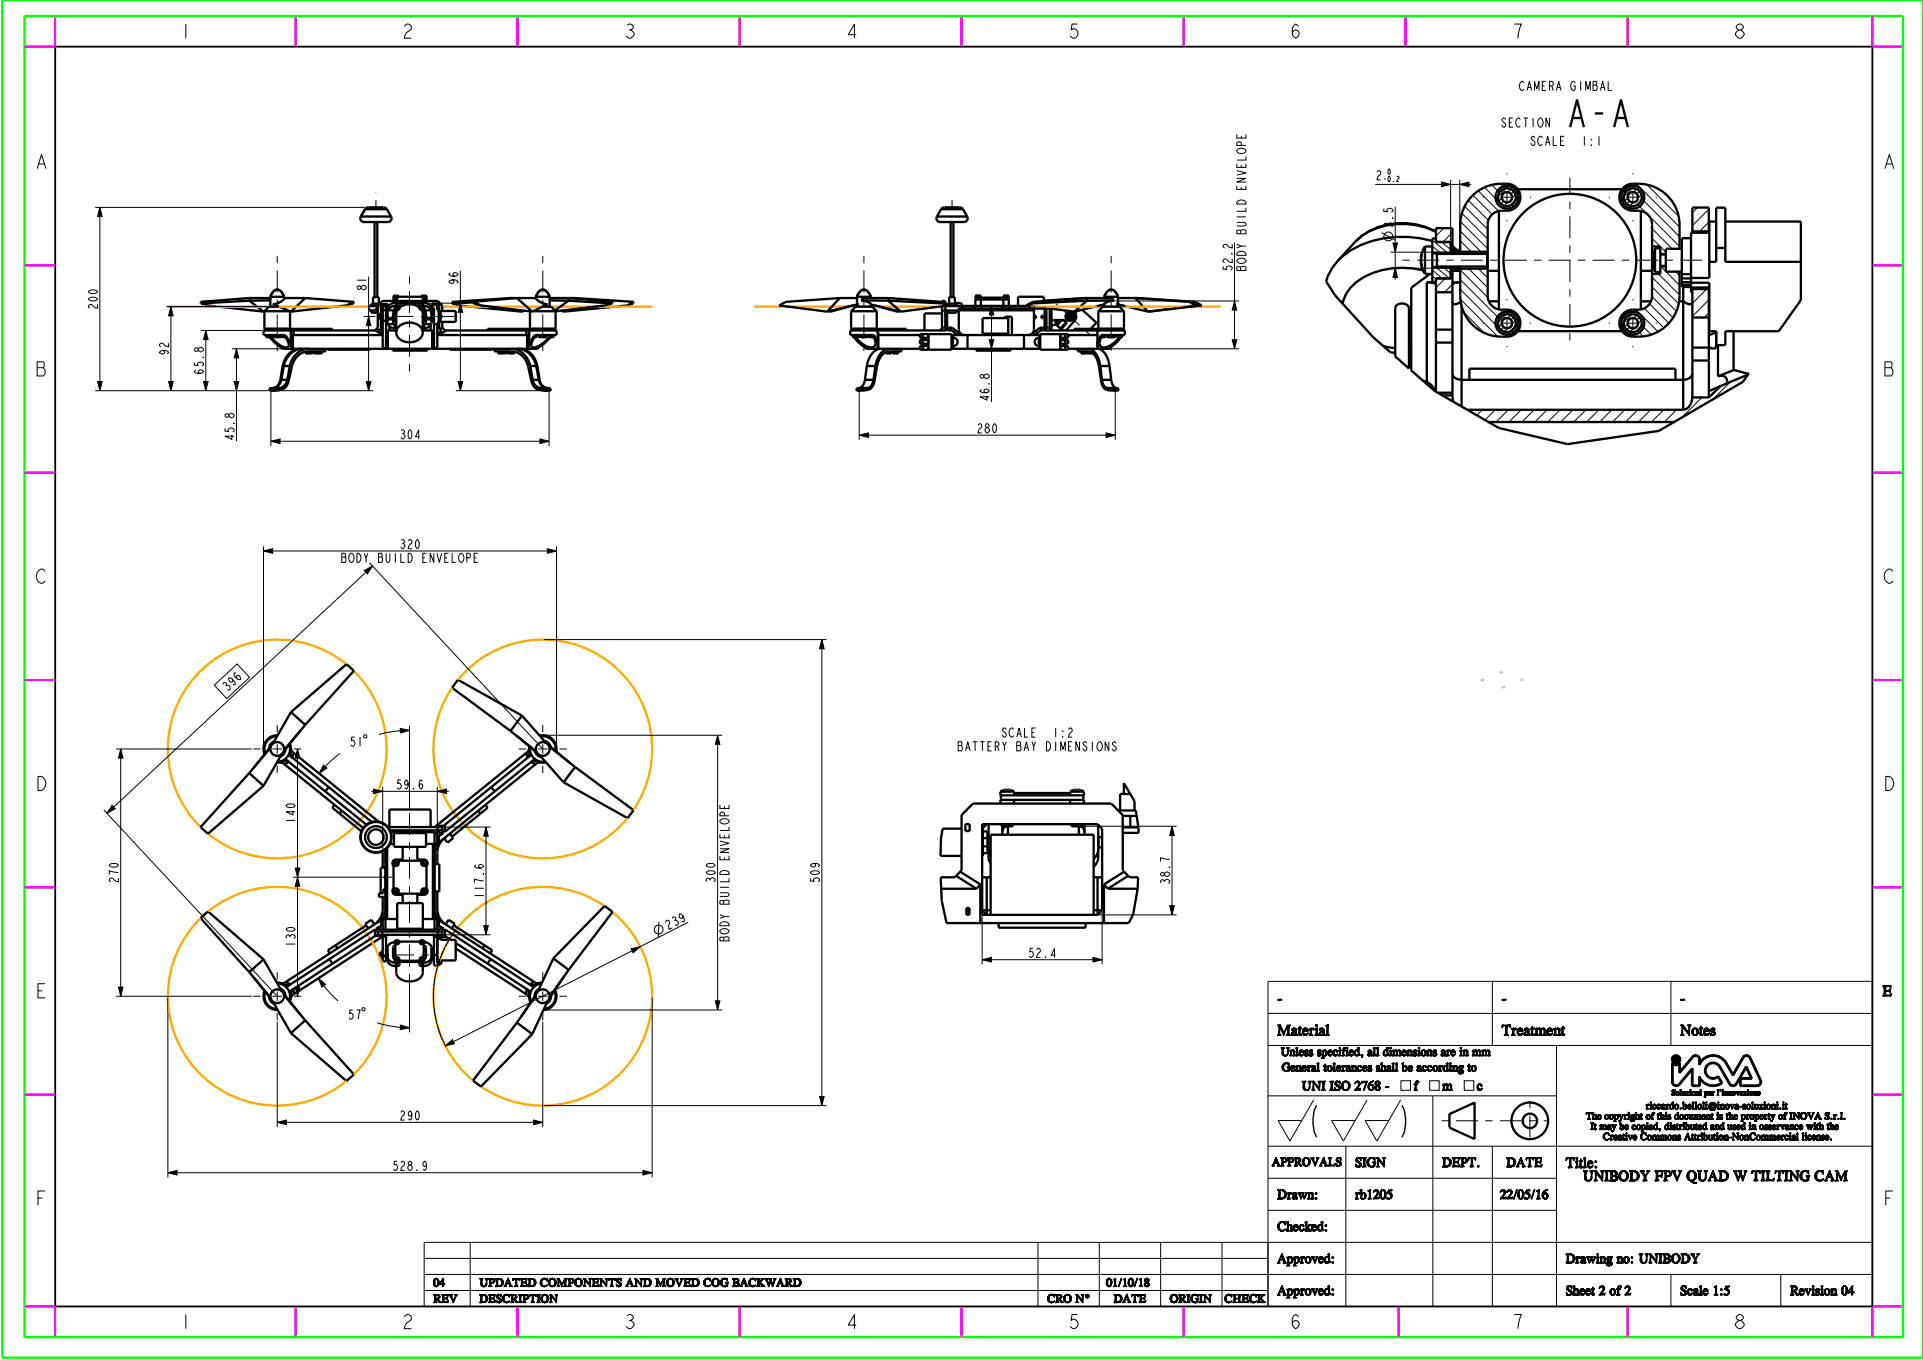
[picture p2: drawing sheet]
<svg xmlns="http://www.w3.org/2000/svg" width="420mm" height="297mm" viewBox="0 0 420 297" stroke-linecap="round" stroke-linejoin="round" font-family="sans-serif">
<defs><g id="words">
<g font-size="9.1">
<text x="285.2" y="248.4">(</text>
<text x="304.4" y="248.4">)</text>
</g>
<text font-size="7.8" x="342.2" y="27.8">A-A</text>
<g font-size="4">
<text x="39" y="8.3">1</text>
<text x="87.5" y="8.3">2</text>
<text x="136" y="8.3">3</text>
<text x="184.5" y="8.3">4</text>
<text x="233" y="8.3">5</text>
<text x="281.5" y="8.3">6</text>
<text x="330" y="8.3">7</text>
<text x="378.4" y="8.3">8</text>
<text x="7.5" y="36.8">A</text>
<text x="411.1" y="36.8">A</text>
<text x="7.5" y="82.1">B</text>
<text x="411.1" y="82.1">B</text>
<text x="7.5" y="127.4">C</text>
<text x="411.1" y="127.4">C</text>
<text x="7.5" y="172.6">D</text>
<text x="411.1" y="172.6">D</text>
<text x="7.5" y="217.9">E</text>
<text x="7.5" y="263.2">F</text>
<text x="411.1" y="263.2">F</text>
<text x="39" y="290.2">1</text>
<text x="87.5" y="290.2">2</text>
<text x="136" y="290.2">3</text>
<text x="184.5" y="290.2">4</text>
<text x="233" y="290.2">5</text>
<text x="281.5" y="290.2">6</text>
<text x="330" y="290.2">7</text>
<text x="378.4" y="290.2">8</text>
</g>
<g font-size="3.3">
<text x="278.9" y="219.1">-</text>
<text x="327.9" y="219.1">-</text>
<text x="366.9" y="219.1">-</text>
<text x="411.1" y="217.5">E</text>
<text x="278.9" y="226.1">Material</text>
<text x="327.9" y="226.1">Treatment</text>
<text x="366.9" y="226.1">Notes</text>
</g>
<g font-size="3.2">
<text x="341.9" y="255">Title:</text>
<text x="345.7" y="257.9">UNIBODY FPV QUAD W TILTING CAM</text>
</g>
<g font-size="2.9">
<text x="284.3" y="238.1">UNI ISO 2768 -</text>
<text x="295.9" y="254.8">SIGN</text>
<text x="314.9" y="254.8">DEPT.</text>
<text x="329" y="254.8">DATE</text>
<text x="278.9" y="261.8">Drawn:</text>
<text x="295.9" y="261.8">rb1205</text>
<text x="327.6" y="261.8">22/05/16</text>
<text x="278.9" y="268.8">Checked:</text>
<text x="278.9" y="275.8">Approved:</text>
<text x="341.9" y="275.8">Drawing no: UNIBODY</text>
<text x="278.9" y="282.8">Approved:</text>
<text x="341.9" y="282.8">Sheet 2 of 2</text>
<text x="366.9" y="282.8">Scale 1:5</text>
<text x="390.9" y="282.8">Revision 04</text>
</g>
<g font-size="2.6">
<text x="331.9" y="19.8">CAMERA GIMBAL</text>
<text x="327.8" y="27.8">SECTION</text>
<text x="334.2" y="31.8">SCALE</text>
<text x="345.3" y="31.8">1:1</text>
<text x="300.4" y="39.3">2</text>
<text x="304.2" y="50" transform="rotate(-90 304.2 50)">3.5</text>
<text x="269.1" y="59.4" transform="rotate(-90 269.1 59.4)">52.2</text>
<text x="272.1" y="59.4" transform="rotate(-90 272.1 59.4)">BODY BUILD ENVELOPE</text>
<text x="80" y="63.6" transform="rotate(-90 80 63.6)">81</text>
<text x="100" y="62.3" transform="rotate(-90 100 62.3)">96</text>
<text x="21.3" y="67.7" transform="rotate(-90 21.3 67.7)">200</text>
<text x="36.8" y="77.7" transform="rotate(-90 36.8 77.7)">92</text>
<text x="44.5" y="81.9" transform="rotate(-90 44.5 81.9)">65.8</text>
<text x="216.1" y="87.8" transform="rotate(-90 216.1 87.8)">46.8</text>
<text x="87.1" y="95.9">304</text>
<text x="213.2" y="94.5">280</text>
<text x="51.1" y="96.3" transform="rotate(-90 51.1 96.3)">45.8</text>
<text x="87.1" y="119.8">320</text>
<text x="74.3" y="122.8">BODY BUILD ENVELOPE</text>
<text x="49.6" y="151.2" transform="rotate(-43 49.6 151.2)">396</text>
<text x="218.7" y="161">SCALE</text>
<text x="229.8" y="161">1:2</text>
<text x="209.4" y="164">BATTERY BAY DIMENSIONS</text>
<text x="86.3" y="172.3">59.6</text>
<text x="64.5" y="180" transform="rotate(-90 64.5 180)">140</text>
<text x="25.9" y="193" transform="rotate(-90 25.9 193)">270</text>
<text x="105.6" y="196.4" transform="rotate(-90 105.6 196.4)">117.6</text>
<text x="156.2" y="193" transform="rotate(-90 156.2 193)">300</text>
<text x="179" y="193" transform="rotate(-90 179 193)">509</text>
<text x="255.5" y="193.3" transform="rotate(-90 255.5 193.3)">38.7</text>
<text x="145.8" y="203.1" transform="rotate(-27 145.8 203.1)">239</text>
<text x="64.5" y="207" transform="rotate(-90 64.5 207)">130</text>
<text x="159.2" y="205.8" transform="rotate(-90 159.2 205.8)">BODY BUILD ENVELOPE</text>
<text x="224.4" y="209.1">52.4</text>
<text x="279.7" y="230.6">Unless specified, all dimensions are in mm</text>
<text x="279.9" y="233.9">General tolerances shall be according to</text>
<text x="87.1" y="244.6">290</text>
<text x="85.5" y="255.6">528.9</text>
<text x="277.8" y="254.6">APPROVALS</text>
<text x="94.6" y="281">04</text>
<text x="104.7" y="281">UPDATED COMPONENTS AND MOVED COG BACKWARD</text>
<text x="241.6" y="281">01/10/18</text>
<text x="94.6" y="284.5">REV</text>
<text x="104.7" y="284.5">DESCRIPTION</text>
<text x="228.7" y="284.5">CRO N°</text>
<text x="243.2" y="284.5">DATE</text>
<text x="255.5" y="284.5">ORIGIN</text>
<text x="267.4" y="284.5">CHECK</text>
</g>
<g font-size="2.2">
<text x="346.4" y="244.4">The copyright of this document is the property of INOVA S.r.l.</text>
<text x="359.5" y="242.2">riccardo.belloli@inova-soluzioni.it</text>
<text x="347.4" y="246.7">It may be copied, distributed and used in osservance with the</text>
<text x="350.1" y="248.9">Creative Commons Attribution-NonCommercial license.</text>
</g>
<text font-size="1.7" x="365.1" y="239.2">Soluzioni per l'innovazione</text>
<g font-size="1.6">
<text x="302" y="39.7">-0.2</text>
<text x="302.9" y="38.1">0</text>
</g>
</g></defs>
<g fill="none" stroke="#000" stroke-width=".22">
<path d="M312.8 59l2.2 1.8M312.8 55.1l.2 .1M312.8 53.8l1.8 1.4M312.8 52.4l3.3 2.8M313.7 58.4l2.9 2.4M314.8 52.8l2 1.7M315.3 58.4l1.5 1.3M315.3 49.8l-1.7 1.7M316.4 52.8l.4 .4M317 54.6l-.2 .1M317.2 58.6l-.4 .4M317.2 50.8l-2.1 2.1"/>
<path d="M317.5 54.6l-.5 .5M317.7 58.6l-.5 .5M318 54.6l-.5 .5M318.3 58.6l-.5 .5M318.6 54.6l-.5 .5M318.8 58.6l-.5 .5M318.8 54.9l-.2 .2M318.9 58.9l6.1 6.1M318.9 54.7l.3 .3M318.9 52.6l2.4 2.4M318.9 50.5l4.5 4.5M319 48.4l5.9 5.9"/>
<path d="M319.3 46.6l5.6 5.6M319.9 45.1l5 5M320.7 43.8l4.4 4.3M320.8 58.7l4.1 4.1M321.7 42.6l4.2 4.2M322.9 41.7l4.4 4.4M322.9 58.7l2 2M324.3 40.9l3.3 3.4M325.8 40.4l1.7 1.6M327.7 40.1l1 1.1M327.8 44.5l1.5 1.5M327.9 43.4a1.25 1.25 0 0 1 1.1-1.6 1.25 1.25 0 0 1 1.4 1.4 1.25 1.25 0 0 1-1.6 1.1"/>
<path d="M328.1 43.1l-1.2 1.2M328.2 40.8l-1.4 1.3M328.5 43.9l-1.1 1M329.5 44l-1.4 1.4M329.5 40.6l-2.8 2.8M329.9 40.3l2.1 2M330.2 44.7l.7 .7M330.3 40.9l-1.2 1.2M331 41.4l-1.1 1M331 43.5l.8 .8M331.4 42.1l-1.3 1.3M331.6 43l-2.6 2.6"/>
<path d="M353.7 42.8l1.3 1.3M354.3 41.3l.7 .7M355.4 43.4a1.25 1.25 0 0 1 1.1-1.6 1.25 1.25 0 0 1 1.4 1.4 1.25 1.25 0 0 1-1.6 1.1M355.5 40.4l.8 .8M355.6 43.1l-1.2 1.2M355.6 44.7l1.3 1.3M355.7 40.8l-1.4 1.3M356 43.9l-1.1 1M357 44l-1.4 1.4M357 40.6l-2.8 2.8M357.4 40.1l9.4 9.5M357.7 44.7l2.1 2.1"/>
<path d="M357.8 40.9l-1.2 1.2M358.5 41.4l-1.1 1M358.5 43.4l8.3 8.3M358.9 42.1l-1.3 1.3M359.1 43l-2.6 2.6M359.7 40.4l6.9 6.8M360.1 47.1l6.7 6.7M360.8 52.1l3 3M360.8 49.9l4.6 4.6M362.2 59.8l4.6 4.6M362.7 58.2l4.1 4.1M365.8 59.2l1 1"/>
<path d="M370.8 45.3l-1.2 1.2M373.2 45.7l-3.6 3.6M373.2 48.5l-2 2M36.7 67h47.7M86.5 71.2v.2M92.3 71.2v.2M96.6 67h10.6M129.9 67h12.5M164.8 67h7.4M185.2 67h1.7M190.5 67h1.7M205.2 67h.5"/>
<path d="M218.8 67h47.8M312.8 60.3l.8 .7M315.7 60.8l-2.1 2.1M317.2 62.1l-1.7 1.7M318.9 63.2l10.4 10.3M318.9 61.1l8.6 8.5M319 65.4l8.1 8.1M319.8 68.3l4.4 4.4M327.6 67.6l1.1 1.1M327.9 70.9a1.25 1.25 0 0 1 1.1-1.6 1.25 1.25 0 0 1 1.4 1.4 1.25 1.25 0 0 1-1.6 1.1M328.1 70.6l-1.2 1.2M328.2 68.3l-1.4 1.3"/>
<path d="M328.5 71.4l-1.1 1M329.5 71.5l-1.4 1.4M329.5 68.1l-2.8 2.8M329.8 67.7l2.2 2.2M330.1 72.2l.7 .8M330.3 68.4l-1.2 1.2M331 68.9l-1.1 1M331 71l.8 .8M331.4 69.6l-1.3 1.3M331.6 70.5l-2.6 2.6M353.7 70.4l1.4 1.4M354.3 68.8l.7 .7"/>
<path d="M355.3 72l1.5 1.5M355.4 70.9a1.25 1.25 0 0 1 1.1-1.6 1.25 1.25 0 0 1 1.4 1.4 1.25 1.25 0 0 1-1.6 1.1M355.4 67.9l.8 .8M355.6 70.6l-1.2 1.2M355.7 68.3l-1.4 1.3M356 71.4l-1.1 1M357 71.5l-1.4 1.4M357 68.1l-2.8 2.8M357.3 67.6l4.8 4.8M357.7 72.2l1.2 1.2M357.8 68.4l-1.2 1.2M358.5 68.9l-1.1 1"/>
<path d="M358.5 71l2.1 2.1M358.9 69.6l-1.3 1.3M359.1 67.3l4.3 4.3M359.1 70.5l-2.6 2.6M360.3 66.3l4.2 4.3M360.8 64.8l4.6 4.5M360.8 62.7l5.3 5.3M360.8 60.5l5.8 5.8M369.9 63.1l-.3 .3M372.8 63.1l-3.2 3.1M373.2 65.5l-3.6 3.6M373.2 68.3l-1 1"/>
<path d="M315.6 86.3l-.2 .3M317.3 87.4l-.1 .2M320.9 89.5l-.1 .2M323.8 89.5l-1.2 1.2M326.6 89.5l-2.3 2.2M329.4 89.5l-2.7 2.7M332.2 89.5l-2.6 2.7M335.1 89.5l-2.7 2.7M337.9 89.5l-2.7 2.7M340.7 89.5l-2.6 2.7M343.6 89.5l-2.7 2.7M346.4 89.5l-2.7 2.7"/>
<path d="M349.2 89.5l-2.7 2.7M352 89.5l-2.6 2.7M354.9 89.5l-2.7 2.7M357.7 89.5l-2.7 2.7M360.5 89.5l-2.6 2.7M363.4 89.5l-2.7 2.7M366.2 89.5l-2.7 2.7M371.7 86.8l-4.4 4.4M377.9 83.4l-3.8 3.8M98.7 150.2a23.9 23.9 0 0 0 5.6 32.5 23.9 23.9 0 0 0 32.8-4M100 148.5a23.9 23.9 0 0 1 32.8-4.1 23.9 23.9 0 0 1 5.6 32.5M45.4 199.1a23.9 23.9 0 0 1 32.9 2.5 23.9 23.9 0 0 1-1 33"/>
<path d="M43.8 200.5a23.9 23.9 0 0 0-1 33 23.9 23.9 0 0 0 32.9 2.6M86.6 210.1h.2M92.1 210.1h.2M325.9 214.3v14M364.9 214.3v14M276.9 221.3h132M276.9 228.3h132M276.9 239.3h63M306 236h2.1v2.1h-2.1zM308.8 236.9l.9-.1zM308.8 236.9l.5-.1zM308.8 236.8h.3z"/>
<path d="M308.9 238.1l.7-.1zM308.9 238.1l.6-.1zM308.9 238h.1M308.9 238h.5zM309 238h.3zM309 238h.4zM309 237.9l.3 .1zM309.1 237.8h.2zM309.1 237.8l.2 .1zM309.1 237.9h.2zM309.1 236.6l.2-.1-.2 .3zM309.1 236.9l.6-.1z"/>
<path d="M309.1 236.9h.2l-.2 .9zM309.1 236.5l.2-.1zM309.1 236.5h.2l-.2 .1zM309.1 236.4l.2-.1zM309.1 236.4h.2l-.2 .1zM309.2 236.3l.2-.1zM309.2 236.3l.1-.1zM309.2 236.3h.1l-.2 .1zM309.3 236.2l.5-.1zM309.3 236.2h.2zM309.3 236.2h.1zM309.3 236.5v.3h-.2z"/>
<path d="M309.3 236.9l.4-.1zM309.3 236.9v.9h-.2zM309.3 236.1h.5zM309.3 236.1h.4zM309.3 236.1h.3zM309.4 236.2h.1M309.5 236.1h.1zM309.5 236.2h.3zM309.5 236.2h.4zM309.6 236.2h.3zM309.6 236.3h.3zM309.7 236.4l.2-.1z"/>
<path d="M309.7 236.4h.1zM309.8 236.4h.1M312.2 236h2.1v2.1h-2.1zM312.9 239.3v46M315 236.9l.5-.2zM315 238.1l.7-.1zM315 238.1l.6-.1zM315.1 238h.1M315.1 238h.5zM315.1 236.9l.4-.2v.2zM315.1 236.9h.4zM315.1 238h.4z"/>
<path d="M315.2 236.9h.4zM315.2 237l.4-.1zM315.2 238h.3zM315.2 237h.4zM315.2 237.9l.3 .1zM315.2 237h.3zM315.2 237.8h.3zM315.2 237.8l.3 .1zM315.2 237.9h.3zM315.2 237.1l.3-.1zM315.2 237.2l.3-.2-.3 .8zM315.5 236.9h.3z"/>
<path d="M315.5 236.9h.2zM315.5 237v.8h-.3zM315.6 236.9l.6-.1zM315.6 236.8h.5zM315.6 236.8h.6zM315.7 236.8h.4zM315.7 236.8h.3zM315.7 236.8l.3-.1zM315.8 236.9h.4zM315.8 236.7h.2zM315.8 238.1l.7-.1zM315.9 238h.1"/>
<path d="M315.9 238h.5zM315.9 236.9h.3zM315.9 238h.4zM316 237h.2zM316 238h.3zM316 237h.3zM316 237.9l.3 .1zM316 237.1l.3-.1zM316 237.1h.3zM316 237.8h.3zM316 237.8l.3 .1zM316 237.9h.3z"/>
<path d="M316 237.2l.3-.1-.3 .7zM316.2 237l.2-.1zM316.3 237.1v.7h-.3zM316.3 236.9h.3zM316.3 236.9h.2zM316.4 236.8h.5zM316.5 236.8h.3zM316.5 236.8l.3-.1zM316.5 236.8h.4zM316.6 236.9l.3-.1zM316.6 236.7h.2zM316.6 238.1l.6-.1z"/>
<path d="M316.6 238h.1M316.6 238h.5zM316.6 238h.6zM316.7 236.9h.3zM316.7 238h.4zM316.7 237h.3zM316.8 237h.2zM316.8 237.9l.3 .1zM316.8 237.1l.2-.1zM316.8 237.1h.2zM316.8 237.1l.2 .1zM316.8 237.8h.2z"/>
<path d="M316.8 237.8l.2 .1zM316.8 237.9h.2zM316.8 237.2h.2zM316.8 237.2h.2l-.2 .6zM317 237.2v.6h-.2zM319.8 236h2.1v2.1h-2.1zM322.6 237.3l.3-.1v.1zM322.6 237.3h.3l-.3 .1zM322.6 237.4l.3-.1v.1zM322.6 237.6l.3-.2v.2zM322.6 237.4h.3l-.3 .2zM322.6 237.6l.3 .1z"/>
<path d="M322.6 237.6l.3 .1h-.2zM322.7 237.2l.2-.1zM322.7 237.2h.2l-.3 .1zM322.7 237.7h.3zM322.7 237h.3zM322.7 237h.2zM322.7 237l.2 .1-.2 .1zM322.7 237.8h.3zM322.7 237.8l.4 .1zM322.8 237.9h.6zM322.8 237.9h.5zM322.8 237.9h.4z"/>
<path d="M322.8 237.9h.8zM322.8 236.9h.2zM322.8 236.9l.2 .1h-.3zM322.8 238l.8-.1zM322.8 236.9h.3zM322.8 238h.7zM322.9 236.8h.3zM322.9 236.8h.2zM322.9 238.1l.6-.1zM322.9 238.1h.5zM322.9 236.8h.6zM323 236.8h.4z"/>
<path d="M323 236.8h.5zM323 238.1h.4zM323 238.1h.3zM323 236.8l.3-.1zM323 236.8l.1-.1zM323.1 238.1h.2zM323.1 236.7h.2zM323.2 236.8h.3zM323.3 236.8h.2zM323.3 236.9h.3zM323.4 236.9h.2zM323.4 237.9h.2z"/>
<path d="M323.4 237h.3zM323.4 237.1l.3-.1zM323.4 237.1h.3zM323.5 237.1h.2zM323.5 237.1h.1zM323.5 237.2l.1-.1zM323.5 237.8h.2zM323.5 237.2h.1M323.6 237.8l.2-.1zM323.8 237.7h.1M339.9 228.3v57M365.2 232.1l.6 .4-.5-.1-.1 4z"/>
<path d="M365.3 236.3l.3 .6a.4 .4 0 0 1-.3-.6zM365.6 236.9l.2 .1h-.2zM365.6 232.5h.9zM365.7 237.1h.7zM366.2 232.5l.7-.4-.1 2.2v-1.9zM369.6 233.3v3.8l-.1 .1v-3.6l-2.8 3.3-.6 .2 .6-.3zM369.6 237.1l1.6 .1h-1.7zM369.7 230.8l.2-.1-3.1 3.6zM369.7 230.7l.4-.1-.4 .2zM369.8 230.6h.5zM369.9 230.6a.9 .9 0 0 1 1.3 .8l-.1 1.2-.1-1.7-.4-.3zM371.1 235.1a3.2 3.2 0 0 0 2.5 1.9 2.9 2.9 0 0 1-2.4-1.5v1.7z"/>
<path d="M371.2 231.4v.7l.8-.9a2.56 2.56 0 0 1 1.7-.6 3.2 3.2 0 0 0-2.6 2zM372.5 233.1l.3-.2a1.83 1.83 0 0 0 .5 2.4 1.75 1.75 0 0 1-.8-2.2zM373 232.5l.4-.3h.6l-.7 .2-.8 .7zM373 230.7a3.3 3.3 0 0 1 4 1.4l1.5 2.6 2.3-3.7-2.3 3.9-1.5-2.7a3.4 3.4 0 0 0-4-1.5zM373.3 235.2l.4 .2h-.2zM373.4 232.2a1.75 1.75 0 0 1 2.3 .7l2.2 4-2.3-3.9a1.83 1.83 0 0 0-2.2-.8zM373.5 235.4h1.1l.7-.4 .8 1.5a3.3 3.3 0 0 1-3 .5 3.8 3.8 0 0 0 2.9-.5l-.8-1.3-.7 .3zM373.5 235.4l.7 .1zM377.9 236.9l.2 .1zM378 237h.3zM378.1 237.1h.8zM380 235.5l2.6 .1h-2.5l-.1 1.6z"/>
<path d="M380 237.2l4.1-.1zM380.1 235.6v1.5h4l-4.1 .1zM380.7 230.8l.2-.1-2.4 4zM380.8 230.7l.4-.1zM380.9 230.7l.5-.1zM381 230.6l.7-.1 .5 .4 2.4 5.1v.4l-.2 .4h-.1l.2-.4v-.4l-2.4-5.1-.4-.3zM381.4 232.9l1.2 2.7-1.2-2.5-2.2 3.7-.3 .3h-.3l.5-.4zM383.8 237.1l.6-.3-.3 .3zM276.9 250.3h132M276.9 257.3h63M279.1 244.7h5.2l-2.6 4.5zM293.9 250.3v35"/>
<path d="M298.1 244.7h5.2l-2.6 4.5zM298.6 240.2l-5.2 9-2.6-4.5h5.2M325.9 250.3v35M92.6 278.3h316.3M92.6 274.8h184.3M102.7 271.3v14M226.7 271.3v14M240.1 271.3v14M253.5 271.3v14M266.9 271.3v14M276.9 264.3h63M364.9 278.3v7"/>
<path d="M388.9 278.3v7M408.9 271.3h-316.3v14h316.3v-71h-132v71M92.6 281.8h184.3"/>
<circle cx="86.7" cy="67.2" r=".22"/>
<circle cx="92.2" cy="67.2" r=".22"/>
<circle cx="366.1" cy="231.4" r=".9"/>
</g>
<g fill="#000">
<path d="M308.9 238.1l.7-.1zM308.9 238h.5zM309 238h.3zM309 238h.4zM309 237.9l.3 .1zM309.1 237.8h.2zM309.1 237.9h.2zM309.1 236.6l.2-.1-.2 .3zM309.3 236.5v.3h-.2zM308.8 236.9l.5-.1zM308.8 236.8h.3zM308.8 236.9l.9-.1z"/>
<path d="M309.3 236.9v.9h-.2zM309.1 236.5l.2-.1zM309.1 236.4l.2-.1zM309.2 236.3l.1-.1zM309.1 236.4h.2l-.2 .1zM309.1 236.5h.2l-.2 .1zM309.1 236.9l.6-.1zM309.3 236.9l.4-.1zM309.1 236.9h.2l-.2 .9zM309.1 237.8l.2 .1zM309.2 236.3h.1l-.2 .1zM309.3 236.1h.5z"/>
<path d="M309.2 236.3l.2-.1zM309.3 236.2h.2zM309.3 236.2h.1zM308.9 238.1l.6-.1zM309.5 236.1h.1zM309.5 236.2h.3zM309.5 236.2h.4zM309.6 236.2h.3zM309.6 236.3h.3zM309.3 236.1h.4zM309.3 236.1h.3zM309.7 236.4h.1z"/>
<path d="M309.3 236.2l.5-.1zM309.7 236.4l.2-.1zM315 236.9l.5-.2zM315 238.1l.7-.1zM315.1 238h.5zM315.1 236.9l.4-.2v.2zM315.1 238h.4zM315.2 236.9h.4zM315.2 238h.3zM315.2 237l.4-.1zM315.2 237.9l.3 .1zM315.2 237h.4z"/>
<path d="M315.2 237.8h.3zM315.2 237.9h.3zM315.2 237.1l.3-.1zM315.2 237.2l.3-.2-.3 .8zM315.5 237v.8h-.3zM315.5 236.9h.2zM315.1 236.9h.4zM315.2 237h.3zM315.2 237.8l.3 .1zM315 238.1l.6-.1zM315.6 236.8h.6zM315.7 236.8h.4z"/>
<path d="M315.6 236.9l.6-.1zM315.8 236.9h.4zM315.5 236.9h.3zM315.8 236.7h.2zM315.8 238.1l.7-.1zM315.9 238h.5zM315.9 236.9h.3zM316 237h.2zM316 238h.3zM315.7 236.8h.3zM315.7 236.8l.3-.1zM316 237.9l.3 .1z"/>
<path d="M316 237h.3zM316 237.1l.3-.1zM316 237.8h.3zM316 237.9h.3zM316 237.1h.3zM316 237.2l.3-.1-.3 .7zM316.3 237.1v.7h-.3zM315.6 236.8h.5zM316.2 237l.2-.1zM316 237.8l.3 .1zM316.3 236.9h.2zM315.9 238h.4z"/>
<path d="M316.4 236.8h.5zM316.5 236.8h.4zM316.3 236.9h.3zM316.6 236.7h.2zM316.6 238.1l.6-.1zM316.6 236.9l.3-.1zM316.6 238h.6zM316.7 236.9h.3zM316.7 238h.4zM316.7 237h.3zM316.5 236.8h.3zM316.5 236.8l.3-.1z"/>
<path d="M316.8 237.9l.3 .1zM316.8 237h.2zM316.8 237.1l.2-.1zM316.8 237.1l.2 .1zM316.8 237.8h.2zM316.8 237.9h.2zM316.8 237.2h.2zM317 237.2v.6h-.2zM316.8 237.1h.2zM316.8 237.2h.2l-.2 .6zM316.8 237.8l.2 .1zM316.6 238h.5z"/>
<path d="M322.6 237.3l.3-.1v.1zM322.6 237.4l.3-.1v.1zM322.6 237.6l.3 .1zM322.7 237.2l.2-.1zM322.7 237.7h.3zM322.7 237h.2zM322.7 237.8l.4 .1zM322.8 237.9h.8zM322.8 236.9h.2zM322.8 236.9h.3zM322.8 238l.8-.1zM322.9 236.8h.2z"/>
<path d="M322.7 237.2h.2l-.3 .1zM322.6 237.3h.3l-.3 .1zM322.6 237.6l.3-.2v.2zM322.6 237.4h.3l-.3 .2zM322.7 237l.2 .1-.2 .1zM322.9 238.1l.6-.1zM322.6 237.6l.3 .1h-.2zM323 236.8h.5zM322.7 237h.3zM322.8 236.9l.2 .1h-.3zM322.7 237.8h.3zM322.9 238.1h.5z"/>
<path d="M323 238.1h.4zM323 236.8h.4zM322.8 237.9h.4zM323 238.1h.3zM323.1 238.1h.2zM323.1 236.7h.2zM323 236.8l.3-.1zM323 236.8l.1-.1zM322.8 237.9h.5zM322.9 236.8h.6zM322.9 236.8h.3zM322.8 237.9h.6z"/>
<path d="M323.2 236.8h.3zM323.3 236.8h.2zM323.3 236.9h.3zM323.4 236.9h.2zM323.4 237h.3zM323.4 237.1l.3-.1zM323.5 237.1h.2zM323.5 237.8h.2zM322.8 238h.7zM323.5 237.2l.1-.1zM323.6 237.8l.2-.1zM323.5 237.1h.1z"/>
<path d="M323.4 237.9h.2zM323.4 237.1h.3zM365.3 236.3l.3 .6a.4 .4 0 0 1-.3-.6zM365.2 232.1l.6 .4-.5-.1-.1 4zM365.6 236.9l.2 .1h-.2zM365.6 232.5h.9zM365.7 237.1h.7zM366.2 232.5l.7-.4-.1 2.2v-1.9zM369.6 233.3v3.8l-.1 .1v-3.6l-2.8 3.3-.6 .2 .6-.3zM369.7 230.8l.2-.1-3.1 3.6zM369.7 230.7l.4-.1-.4 .2zM369.9 230.6a.9 .9 0 0 1 1.3 .8l-.1 1.2-.1-1.7-.4-.3z"/>
<path d="M369.8 230.6h.5zM369.6 237.1l1.6 .1h-1.7zM371.1 235.1a3.2 3.2 0 0 0 2.5 1.9 2.9 2.9 0 0 1-2.4-1.5v1.7zM372.5 233.1l.3-.2a1.83 1.83 0 0 0 .5 2.4 1.75 1.75 0 0 1-.8-2.2zM371.2 231.4v.7l.8-.9a2.56 2.56 0 0 1 1.7-.6 3.2 3.2 0 0 0-2.6 2zM373.3 235.2l.4 .2h-.2zM373 232.5l.4-.3h.6l-.7 .2-.8 .7zM373.5 235.4l.7 .1zM373 230.7a3.3 3.3 0 0 1 4 1.4l1.5 2.6 2.3-3.7-2.3 3.9-1.5-2.7a3.4 3.4 0 0 0-4-1.5zM373.4 232.2a1.75 1.75 0 0 1 2.3 .7l2.2 4-2.3-3.9a1.83 1.83 0 0 0-2.2-.8zM373.5 235.4h1.1l.7-.4 .8 1.5a3.3 3.3 0 0 1-3 .5 3.8 3.8 0 0 0 2.9-.5l-.8-1.3-.7 .3zM377.9 236.9l.2 .1z"/>
<path d="M378 237h.3zM378.1 237.1h.8zM380 235.5l2.6 .1h-2.5l-.1 1.6zM380.7 230.8l.2-.1-2.4 4zM380.8 230.7l.4-.1zM380.9 230.7l.5-.1zM381.4 232.9l1.2 2.7-1.2-2.5-2.2 3.7-.3 .3h-.3l.5-.4zM381 230.6l.7-.1 .5 .4 2.4 5.1v.4l-.2 .4h-.1l.2-.4v-.4l-2.4-5.1-.4-.3zM380.1 235.6v1.5h4l-4.1 .1zM380 237.2l4.1-.1zM383.8 237.1l.6-.3-.3 .3z"/>
<circle cx="366.1" cy="231.4" r=".9"/>
</g>
<path d="M314.8 244.8h23M334.1 240.4v9" fill="none" stroke="#000" stroke-width=".22" stroke-dasharray="1.6 1.6 4.8 1.6" stroke-linecap="butt"/>
<g fill="none" stroke="#000" stroke-width=".51">
<path d="M312.8 59.8v1.8h.8M312.8 58.4h4M312.8 55.2h4M313.6 52.1h-.8v1.7M313.6 52.8h3.2v2.6M316.8 58.2v2.6h-3.2M316.8 54.6h2v.8M316.8 58.6h2M316.8 55.1h2M317.2 52.9h-3.6v-3.1h3.6v4.8M317.2 59.1v4.7h-3.6v-3h3.6M318.8 58.2v.9h-2"/>
<path d="M318.9 55.4v-6.3a9 9 0 0 1 11.7-8.6 2.95 2.95 0 0 1 1.4 3.3 2.95 2.95 0 0 1-2.9 2.2 3.4 3.4 0 0 0-4.1 2.3l-.1 16.3a3 3 0 0 0 3 3 3.3 3.3 0 0 1 4 2 2.95 2.95 0 0 1-2.8 3.9 9.1 9.1 0 0 1-10.2-9v-6.3M318.9 58.7h6M318.9 55h6M360.8 53.8h1.8v.4M362.6 59.4v.4h-1.8M362.6 58.2h1.2M362.6 55.5h1.2M366.8 54.3v-5.2a9.1 9.1 0 0 0-11.5-8.7 2.95 2.95 0 0 0-1.5 3.3 2.95 2.95 0 0 0 2.8 2.3 3.4 3.4 0 0 1 4.1 2.3l.1 16.3a3 3 0 0 1-3 3 3.3 3.3 0 0 0-4 2.3 2.95 2.95 0 0 0 2.8 3.6 9.1 9.1 0 0 0 10.2-9v-5.2M369.6 50.5h3.6M369.6 50.8v-5.5h3.6v5.5M43.9 66.3l1.5 .4 12.2 1.4M54.4 65.1h4.7l.1 .5"/>
<path d="M54.4 65.1l-10.6 .8 .1 .4M54.4 65.1l.1 .6M54.5 65.7l3.1 2.4M54.5 65.7l-10.6 .6M57.8 68l-.2 .1M59 64.8l.7-1.1 .8-.5 .9 .5 .6 1.1M59 64.8v.3M59 64.8h3M59.2 65.6l-.2 1.4M59.2 65.6l-4.7 .1M62 64.8v.5l-.6 .5-.9 .5-.9 .1 3.9 1.7M66.7 65.1l-3.2 3"/>
<path d="M66.7 65.1h-4.7M66.7 65.1l10.6 .8M75.7 66.7l-12.2 1.4M77.3 65.9l-.1 .4-1.5 .4M77.3 65.9l-1.6 .8M86.5 67.2l.2 .2 .2-.2M86.5 67.2h.1M86.5 71.3v.1M86.5 71.3h.1M86.5 71.2h.1M86.5 67.1v.1M86.5 67.1h.1"/>
<path d="M86.6 67.1h-.1M86.6 67.1h.1M86.7 67.1h.1M86.8 67.1h.1M86.9 67.2h.1M92 67.2l.2 .2 .2-.2M92 67.2h.1M92.1 67.1h-.1M92.1 67.1h.1M92.2 67.1h-.1M92.2 67.1h.1M92.3 67.1h.1"/>
<path d="M92.3 71.2h.1M92.3 67.1l.1 .1M92.4 71.2h.1M92.4 67.2h.1M92.4 71.3h.1M92.4 71.3l-.1 .1M98.8 66.3l1.2 .4 14 1.4M103.3 66l-4.5 .3M111.5 65.1l-12.8 .8 .1 .4M111.5 65.1h1.4M111.5 65.1v.1M113.7 67.7l.3 .4"/>
<path d="M114.6 67.9l-.6 .2M117 64.8l.7-1.1 .8-.5 .9 .5 .6 1.1M122.5 67.9l.6 .2M123.3 67.8l-.2 .3M125.6 65.1h-1.4M125.6 65.1l12.8 .8M125.6 65.1l-.1 .1M137.1 66.7l-14 1.4M138.4 65.9l-.1 .4-1.2 .4M138.4 65.9l-1.3 .8M181 68l.4 .1M181.8 67.8l-.4 .3"/>
<path d="M186.3 66.7l-4.9 1.4M187.2 64.8l.6-1.1 .9-.5 .8 .5 .7 1.1M191.1 66.7l4.9 1.4M195.7 67.8l.3 .3M196.4 68l-.4 .1M224.2 66.7l10.4 1.4M225.5 66.3l-1.3 .4M225.6 65.9l-1.4 .8M225.6 65.9l-.1 .4M237.4 65.7l-11.9 .6M237.4 65.7l-2.8 2.4M237.4 65.1h5.6l.3 .5"/>
<path d="M237.4 65.1l-11.8 .8M237.4 65.1v.6M241.2 64.8l.6-1.1 .9-.5 .8 .5 .7 1.1M241.2 64.8h3M241.2 66.5l-6.6 1.6M241.2 64.8v.3M243.3 65.6l-1.9 .6-.2 .2v.6M243.3 65.6l-5.9 .1M244.2 64.8v1.5l-.4 .1 6.9 1.7M244.2 66.5v.5M248 65.1h-3.8M248 65.1l11.8 .8 1.4 .8-10.5 1.4"/>
<path d="M248 65.1l2.7 3M289.6 61.5l2 3 8.4 9.2 3.7 3.2M304.7 77.8l3 2.7M369.6 69.3h3.6M369.6 75.9v-12.8h3.6v12.8M393.3 65.5l-4.8 6.8M308.1 80.8l5.3 4.6 14 8.1 14.9 3.5 20-2.9 18.4-10.7 1.3-1.9M313.2 85.2l.4 .2M315 86.3h2.2M317.2 86.3l.2 1.4M319.2 83v5.8M320.5 89.5h47.1"/>
<path d="M325.1 92.2h40.5M367.6 83v6.5M369.6 86.5a2.75 2.75 0 0 1-2 3M369.6 81.6v5.2h3.6M375.8 84.3l-2.6 1.1v1.4M375.8 84.3l-2.6 2.5M381.8 81.8l-6 2.5M111.5 159.6l5.7 4.5M114 156.3l-14-7.8-1.3 1.7 12.8 9.4M114 156.3l-2.5 3.3M114 156.3l5.3 5.9M112.7 160.6l4.6 3.8"/>
<path d="M117.8 164.9l5.3 5.9M119.8 162.7l4.6 3.8M119.9 163l5.7 4.5M125.6 167.5l-2.5 3.3M125.6 167.5l12.8 9.4-1.3 1.8-14-7.9M245.5 171l2.3 4M248.1 177l.6 4.9M205.5 191.6l.2 5.1 1 4.9M205.9 181l-.4 2.1-.1 3.8M248.6 191.6l-.1 2.5-1 5.6-1 1.9M54.4 212.3l4.7 5.5M55.4 213.5l3.8 4.6"/>
<path d="M57.6 209.5l-12.2-10.5-1.6 1.5 10.6 11.8M57.6 209.5l3.9 6.9M57.6 209.5l-3.2 2.8M59.6 218.7l3.9 6.9M61.9 217l3.8 4.6M62 217.3l4.7 5.5M66.7 222.8l10.6 11.8-1.6 1.5-12.2-10.5M66.7 222.8l-3.2 2.8M365.2 232.1a1.15 1.15 0 0 0 1.7 0v2l2.8-3.3a.9 .9 0 0 1 1-.3 .9 .9 0 0 1 .5 .9v.7a3.3 3.3 0 0 1 5.8 0l1.5 2.6 2.2-3.8a.9 .9 0 0 1 1.6 .1l2.3 4.9a.9 .9 0 0 1-.9 1.3h-3.7v-1.7h2.5l-1.1-2.4-2.1 3.6a.9 .9 0 0 1-1.6 0l-2.1-3.7a1.65 1.65 0 0 0-2.4-.6 1.65 1.65 0 0 0-.3 2.4 1.65 1.65 0 0 0 2.4 .2l.8 1.5a3.3 3.3 0 0 1-4.9-1v1.7h-1.7v-3.6l-2.7 3.2a.9 .9 0 0 1-1 .3 .9 .9 0 0 1-.6-.8zM365.3 232.4a1.25 1.25 0 0 0 1.5 0v1.9l2.9-3.5a.8 .8 0 0 1 .9-.2 .8 .8 0 0 1 .5 .8v1.2a3.2 3.2 0 0 1 2.8-2 3.2 3.2 0 0 1 3.1 1.6l1.5 2.7 2.3-3.9a.8 .8 0 0 1 1.4 0l2.3 4.9a.8 .8 0 0 1-.8 1.2h-3.6v-1.5h2.5l-1.2-2.7-2.2 3.8a.8 .8 0 0 1-1.4 0l-2.1-3.8a1.75 1.75 0 0 0-2.5-.6 1.75 1.75 0 0 0-.5 2.5 1.75 1.75 0 0 0 2.5 .4l.8 1.3a3.2 3.2 0 0 1-4.9-1.4v2h-1.5v-3.8l-2.9 3.5a.8 .8 0 0 1-.9 .2 .8 .8 0 0 1-.5-.7zM316.6 243.2v3.1l5.5 2.5M322.1 240.7v8"/>
<path d="M322.1 240.8l-5.5 2.5"/>
<circle cx="329.1" cy="43.1" r="1.95"/>
<circle cx="329.1" cy="43.1" r="2.5"/>
<circle cx="356.6" cy="43.1" r="1.95"/>
<circle cx="356.6" cy="43.1" r="2.5"/>
<circle cx="329.1" cy="70.6" r="1.95"/>
<circle cx="329.1" cy="70.6" r="2.5"/>
<circle cx="356.6" cy="70.6" r="1.95"/>
<circle cx="356.6" cy="70.6" r="2.5"/>
<circle cx="118.5" cy="163.6" r="1.5"/>
<circle cx="60.5" cy="217.6" r="1.5"/>
<circle cx="366.1" cy="231.4" r=".8"/>
<circle cx="366.1" cy="231.4" r=".9"/>
<circle cx="334.1" cy="244.8" r="4"/>
<circle cx="334.1" cy="244.8" r="1.58"/>
</g>
<path d="M.5 0h419.5v296.5h-419.5zM5.4 3.5h410.2v288.5h-410.2z" fill="none" stroke="#0f0" stroke-width=".51"/>
<g fill="none" stroke="#f0f" stroke-width=".51">
<path d="M12.1 3.5v6.7h-6.7M64.5 3.5v6.7M113 3.5v6.7M161.5 3.5v6.7M210 3.5v6.7M258.5 3.5v6.7M307 3.5v6.7M355.5 3.5v6.7M408.9 3.5v6.7h6.7M5.4 58h6.7M408.9 58h6.7M5.4 103.2h6.7"/>
<path d="M408.9 103.2h6.7M5.4 148.5h6.7M408.9 148.5h6.7M5.4 193.8h6.7M408.9 193.8h6.7M5.4 239h6.7M408.9 239h6.7M5.4 285.3h6.7v6.7M64.5 285.3v6.7M113 285.3v6.7M161.5 285.3v6.7M210 285.3v6.7"/>
<path d="M258.5 285.3v6.7M305.5 285.3v6.7M355.5 285.3v6.7M415.6 285.3h-6.7v6.7"/>
</g>
<path d="M12.1 10.2h396.8v275.1h-396.8z" fill="none" stroke="#000" stroke-width=".4"/>
<!-- layer: AXES -->
<g fill="none" stroke="#000" stroke-width=".22" stroke-dasharray="1.6 1.6 4.8 1.6" stroke-linecap="butt">
<path d="M329.1 37.8v.3M356.6 37.8v.3M82.1 45.3v-3.3M207.9 45.3v-2.9M306.3 56.8h66.9M323.9 43.1h.2M329.1 48.3v-.2M334.4 43.1h-.3M351.4 43.1h.2M356.6 48.3v-.2M361.9 43.1h-.3M60.5 76.6v-21.9"/>
<path d="M82.3 69.1h18.3M118.5 76.6v-21.9M188.7 76.6v-21.9M238.2 73.2l-7.6-6.9M242.7 76.6v-21.9M323.9 70.6h.2M329.1 65.3v.3M329.1 75.8v-.2M334.4 70.6h-.3M342.9 74.4v-35.6M351.4 70.6h.2M356.6 65.3v.3"/>
<path d="M356.6 75.8v-.2M361.9 70.6h-.3M89.4 81.1v-21M60.5 158.3v2.8M118.5 158.3v2.8M55.3 163.6h2.7M60.5 168.8v-2.7M65.8 163.6h-2.8M113.3 163.6h2.7M118.5 168.8v-2.7M123.8 163.6h-2.8M55.3 217.6h2.7"/>
<path d="M60.5 212.3v2.8M65.8 217.6h-2.8M82.5 208.5h12.3M89.4 214.3v-37.3M113.3 217.6h2.7M118.5 212.3v2.8M123.8 217.6h-2.8M60.5 222.8v-2.7M118.5 222.8v-2.7"/>
</g>
<g fill="none" stroke="#000" stroke-width=".51">
<path d="M79.7 45.7l-.9 1.6M81.8 48.5v16.4M82.4 48.5v16.4M84.5 45.7l.9 1.6M205.5 45.7l-.9 1.6M207.6 48.5v16.4M208.2 48.5v16.4M210.3 45.7l.9 1.6M296.1 52.7l-3.9 4.3M310.3 57.4l.4 1.5 .5 .9M311.2 53.8l-.5 .9-.4 1.6M311.2 53.8v6"/>
<path d="M311.2 53.8h1.6v6h-1.6M312.8 55.3h1v3h-1M313.8 55.4h11v2.8h-11M317.2 53.7l.9 .9M318.8 55.4h.1M361.5 54.2l-.4 2.3 .1 1.4 .3 1.5M361.5 54.2h1.1v5.2h-1.1M361.5 54.2v5.2M362.6 58.1h1.2M362.6 55.6h1.2M367.3 54.3h-3.5v5h3.5M373.3 57.2h1.5v-11.8h2v11.8h16.5"/>
<path d="M373.3 48.4h1.5M374.8 54.2h2M376.8 48.4h16.5M57.5 72.2v1M58.1 73.5l.3 .1M58.1 73.2v.3M58.1 73.5h4.1M58.4 73.2v.3l.3 .1M59.6 73.5l.3 .1M59.6 73.2v.3M59.6 73.5l-.3 .1M60.5 73.6h.2"/>
<path d="M60.8 73.2v.3l-.4 .1M61.5 73.5l.3 .1M61.5 73.2v.3M61.5 73.5l-.3 .1M63.5 72.2v.1M64.2 73.2h19.4M66.6 77l.4 .2M66.6 76.8v.2M66.6 77h1.8M67.2 76.7v.3l.3 .2M68.4 77l-.4 .2M68.4 76.7v.3"/>
<path d="M68.5 77l.3 .2M68.5 76.7v.3M68.5 77h1.9M69.2 76.7v.3l.3 .2M69.4 77.2h.1M70.4 77l-.3 .2M70.4 76.7v.3M71.6 76.2l.2 .2M71.8 76.4h1.9v-.2l-.2 .2M72 76.2l-.2 .2M80.4 76.2v.2M80.6 66.8v1"/>
<path d="M80.9 76.2v.2M81.1 67.8v.5h1.4M81.5 66.3v-1.4h1.2v1.4M82.1 66.8v1M82.9 66.3h-1.8v.5M83 69.4l.1 .3M83.1 68.5l-.1 .3M83.1 68.5v1.2M83.1 69.7h.3M83.1 68.5h.3M83.6 73v.1M83.6 68.2h-.2v1.9l.9-.1v-2.3h-.7v8.1l.5 .4"/>
<path d="M84.3 68.7h.3v.9h-.3M84.3 72.2h.4M84.6 69.4h.1M84.6 68.8h.1M85.7 76.2v.4h7.6v-.4M85.9 64.7v.3h.8M85.9 64.7h1.2M85.9 65v.4M86.2 64.5l-.3 .2M86.2 67.7h.1M86.3 67l.6-.1 .3 .4-.3 .3h-.4l-.3-.3zM86.3 66.1h.1"/>
<path d="M86.3 69.9l-.1 .2M86.3 70.1v.1M86.3 66v.1M86.3 66l.7 .1M86.5 71l-.2 .3 .2 .3M86.5 71.2v.2M86.5 70.9l-.3 .4 .3 .4M86.5 72.6l.3 .8 .6 .7 .9 .5 1.1 .1 1.1-.1 1-.5 .6-.7 .2-.8M86.5 72.6l.3-.8 .6-.7 .9-.5 1.1-.1 1.1 .1 1 .5 .6 .7 .2 .8M86.7 65.4h-.8v.3M86.8 64.5l.3 .2M86.8 67.7l-.3 .8v4.1"/>
<path d="M87.1 64.7v.1M87.2 66.1l-.6-.3-.4 .3M87.3 67.2l1-.6 1.1-.1 1.2 .1 1 .6M87.3 66.6v.6M91.6 66.6v.6M91.7 66.1l.5-.3 .5 .3M91.8 67l.6-.1 .3 .4-.3 .3h-.4l-.3-.3zM92 64.7v.1M92 64.7h1.2M92 67.7l.3 .8v4.1M92.3 64.5l-.3 .2M92.3 70.9l.4 .4-.4 .4"/>
<path d="M92.3 71.2v.2M92.3 71l.3 .3-.3 .3M92.3 65.4h.9v.3M92.5 66v.1M92.5 66l-.7 .1M92.5 67.7h.2M92.5 69.9l.2 .2M92.5 70.1l.1 .1M92.5 66.1h.1M92.9 64.5l.3 .2M93.1 65v.4M93.2 64.7v.3h-.9"/>
<path d="M94.2 69.6h.1M94.2 68.6h.1M95.5 66.8h-.7v4h.7v5l-.6 .4M95.8 69.9v.4h3.7M96.2 67.9v2.4M96.2 69.4h.1M96.2 68.8h.1M96.3 68.8l.1 .1M96.3 68.8v.6M96.4 69.3l-.1 .1M98.2 76.2v.2M98.7 76.2v.2"/>
<path d="M99.5 67.9h-3.7v.4M105.4 76.2v.2h1.9M105.4 76.2l.2 .2M107.1 76.2l.2 .2M107.5 76.2l-.2 .2M108.7 77l.3 .2M108.7 77h1.9M108.7 76.7v.3M109.7 77.2h.1M109.9 76.7v.3l-.3 .2M110.6 77l-.3 .2M110.6 76.7v.3"/>
<path d="M110.7 77l.4 .2M110.7 77h1.8M110.7 76.7v.3M111.9 76.7v.3l-.3 .2M112.5 77l-.4 .2M112.5 76.8v.2M115.5 72.2v.1M116.9 73.5h.4M117.1 73.2l-1 1.7v.6l.3 .4 .7-.1 .9-.4 2-1.9M117.3 73.5l-.3 .1M117.3 73.2v.3M117.6 73.5l.3 .1"/>
<path d="M117.6 73.5h1.9M117.6 73.2v.3M118.3 73.2v.3l.3 .1M118.5 73.6h.1M119.5 73.5l-.3 .1M119.5 73.2v.3M119.8 73.5l.3 .1M119.8 73.5h1.2M119.8 73.2v.3M121 73.5l-.3 .1M121 73.2v.3M121.5 72.2v1"/>
<path d="M185.7 72.2v1M186.2 73.5l.3 .1M186.2 73.5h1.5M186.2 73.2v.3M186.5 73.2v.3l.3 .1M187.7 73.5l-.3 .1M187.7 73.2v.3M187.9 73.5l.3 .1M187.9 73.5h1.6M187.9 73.2v.3M188.3 73.2v.3l.3 .1M189.5 73.5l-.3 .1"/>
<path d="M189.5 73.2v.3M189.7 73.5l.3 .1M189.7 73.5h1M189.7 73.2v.3M190.5 73.2l.5 1 .2 .8-.2 .6-.5 .3-.8-.1-1-.5-.9-.7-.9-.9M190.7 73.6h-.1M191.7 72.2v3.1M193.5 77l.3 .2M193.5 77h1.2M193.5 76.9v.1M194.7 77l-.3 .2M194.7 76.7v.3"/>
<path d="M195 77l.3 .2M195 77h1.2M195 76.7v.3M196.2 77l-.3 .2M196.2 76.7v.3M201.2 75.6l-.3 .4 .3 .4M201.2 74.3l-.3 .4 .3 .4M201.2 73l-.3 .4 .3 .4M201.2 75.6h1.4l.2 .5-.3 .3M201.2 73l.3 .4-.3 .4M201.2 74.3h1.3l.3 .4-.3 .4h-1.3M201.2 75.6l.3 .4-.3 .4"/>
<path d="M201.2 74.3l.3 .4-.3 .4M201.2 73h1.6v3.4h-1.6M202.2 73.8v.5M202.2 75.1v.5M202.5 73l.3 .3-.2 .4-1.4 .1M206.9 67.8v.5h2v-.5M206.9 66.6v-.3h2v.5M206.9 66.7v.1M207.3 66.3v-1.4h1.3v1.4M207.8 73.9h1l.3 .8-.3 .7-1 .1M207.8 74l.3 .7-.3 .7M207.8 73v3.4"/>
<path d="M207.8 75.6h.4M207.8 73.7h.4M208.2 75.6h.3M208.2 73.2v.5M208.2 75.6v.6M208.3 75.5l.2 .1M208.5 73.7l-.2 .2M208.5 73.7h-.3M208.5 73.7v.2M208.5 75.5v.1M209.4 66.8v1M213 66.8v-1.4h7.3v1.4"/>
<path d="M213 64.7v.3h7.3v-.3M213 64.7h1.2M213.1 65v.4M213.1 76.2v.4h7.6v-.4M213.4 64.5l-.4 .2M213.9 64.5l.3 .2M214.2 64.7v.3M214.2 65.4v1.4M219.1 64.7h1.2M219.1 64.7v.3M219.1 65.4v1.4M219.5 64.5l-.4 .2"/>
<path d="M220 64.5l.3 .2M220.3 65v.4M226.8 73.7l.1 .2M226.8 73.7h.2M226.8 73.7v.2M226.8 75.5v.1M226.9 75.5l-.1 .1M227 75.6h-.2M227 75.6h.2M227 73.7h.2M227 73.2v.5M227 75.6v.6"/>
<path d="M227.2 73.9l-.9 .1-.3 .7 .3 .7 .9 .1M227.2 74l-.3 .7 .3 .7M227.2 73v3.4M229.6 72.2v-1.9l.2-.3 2.7-.1 .4 .4v.3l-1.4 1.6M229.7 67.4v2.7M230.5 70.3v.3M231.1 69.9l-.6 .7M231.2 69.9l.1 .1M231.2 70.1l-.5 .7-.2-.2M231.9 73l-.3 .3 .1 .4 1.3 .1M231.9 71.4l.2 .2M232.2 73.8v.5"/>
<path d="M232.2 75.1v.5M233 75.6l.3 .4-.3 .4M233 74.3l.3 .4-.3 .4M233 73l.3 .4-.3 .4M233 74.3h-1.2l-.2 .4 .2 .4h1.2M233 75.6h-1.3l-.1 .5 .3 .3M233 73l-.4 .4 .4 .4M233 75.6l-.4 .4 .4 .4M233 74.3l-.4 .4 .4 .4M233 73h-1.4v3.4h1.4M234.6 68a1.4 1.4 0 0 1 .1 2l-1.9 2.2M236.1 77l.3 .2"/>
<path d="M236.1 77h1.2M236.1 76.7v.3M236.4 67.6l3.1 2.9-1.3 1.3M237.3 77l-.3 .2M237.3 76.7v.3M237.4 77l1.2 .1-.3 .1M237.4 77l.3 .2M237.4 76.7v.3M239.7 72.2v3M240.7 73.5h.7M241.4 73.5l-.3 .1M241.4 73.2v.3"/>
<path d="M241.8 73.5l.3 .1M241.8 73.5h1.8M241.8 73.2v.3M242.7 73.6h.1M243 73.2v.3l-.4 .1M243.6 73.5l-.3 .1M243.6 73.2v.3M243.9 73.5l.4 .1M243.9 73.5h1.2M243.9 73.2v.3M245.1 73.5l-.3 .1M245.1 73.2v.3"/>
<path d="M245.7 72.2v1M304.7 77.8v-10.5a1.62 1.62 0 0 1 1.5-1 1.62 1.62 0 0 1 1.5 1v13.2M313.6 74.8v10.7M313.6 74.8h3.6M313.6 63.8v11M313.6 72h3.6M317.2 63.8v22M373.3 72.3h1.5v3.1h2v-3.1h11.7M314 85.8h3.2M317.2 81.7a1.86 1.86 0 0 0 2 1.3M317.2 85.8v.5M73.1 175.8l-.5 .6 1.5 1.3 .5-.7"/>
<path d="M106 175.8l.5 .6-1.5 1.3-.5-.7M210.8 180h1v1.5h-1zM218.5 172.9v.8h18.2v-.8M218.5 175.5v-.8h18.2v.8M218.5 172.9h3M218.6 173.7v1M218.7 180v.4h2.5v-.4M219.3 172.5l-.8 .4M220.7 172.5l.8 .4M221.5 172.9v.8M221.5 174.7v.8M233.7 172.9v.8"/>
<path d="M233.7 174.7v.8M233.7 172.9h3M234 180v.4h2.5v-.4M234.5 172.5l-.8 .4M235.9 172.5l.8 .4M236.6 173.7v1M244.2 177h3.9M245.5 171v2.4M246.9 173.4h-2.3v3.6M247.8 175v2M85.9 194.8v.4h.4M85.9 188.7v5.7"/>
<path d="M86.3 188h-.4v.3M86.7 195.2h5.7M86.7 188h5.7M92.8 188h.3v.3M93.1 194.8v.4h-.3M93.1 188.7v5.7M98.7 182.7l.3 .3-1.3 1-.7-.9M205.4 186.9h4.6M205.9 181h4.1M211.1 198.3h.6v1.5h-.6zM211.5 198.3v1.5M215.7 185.2h.2"/>
<path d="M215.7 182.7h.2M239.9 184.6h.1M239.9 183.3h.1M240.7 182.8h-.8v2.3h.8M245.2 181.9h3.5M73.7 207.1l-.4-.7-1.7 1.1 .4 .7M81.8 201.9l-.7-1-1.3 .8 .2 .4M83 208.8l.1 .3M83.1 207.9l-.1 .4M83.1 209.1h.3M83.1 207.9h.3M83.1 207.9v1.2"/>
<path d="M83.6 208.8h.7v1.1h-.7zM83.6 207.6h-.2v1.9h.2M83.6 204.5l-19.4 12.6M84.3 208.1h.3v.9h-.3M84.6 208.8h.1M84.6 208.3h.1M86.2 205.7l.1 .4M86.2 209.4l.1 .4M86.2 209.4l.1 .2 .4 .1 .3-.1 .2-.2M86.2 205.7l.1 .2 .4 .1 .3-.1 .2-.2M86.2 205.7l.1-.3 .4-.1 .3 .1 .2 .3M86.2 209.4l.1-.3 .4-.1 .3 .1 .2 .3"/>
<path d="M86.3 209.8v.1M86.3 206.1v.1M86.3 209.8h.1M86.3 206.1h.1M86.5 210.1h.4M86.5 211l.1 1.6 .3 .8 1.1 .7 1.4 .2 1.5-.2 1.1-.7 .3-.8v-1.6M87.2 205.7l-.2 .4h-.7M87.2 209.4l-.2 .4h-.7M87.3 210.1v.5M91.6 210.1v.5M91.7 209.4l.1 .2 .4 .1 .3-.1 .2-.2M91.7 205.7l.1 .2 .4 .1 .3-.1 .2-.2"/>
<path d="M91.7 205.7l.1-.3 .4-.1 .3 .1 .2 .3M91.7 205.7l.1 .3 .4 .2 .4-.2 .1-.3M91.7 209.4l.1-.3 .4-.1 .3 .1 .2 .3M91.7 209.4l.2 .4h.6M92 210.1h.4M92.5 209.8h.1M92.6 209.8l-.1 .1M92.6 206.1l-.1 .1M92.7 209.4l-.2 .4M94.2 209h.1M94.2 208h.1M95.5 208.5h-.7v2.3h1"/>
<path d="M95.5 209.7h.3v.9h.4v-.9h3.3M95.5 205.2h.3v-.9h.4v.9h3.3M96.2 210.5h.1M96.2 209.9h.1M96.2 205.1h.1M96.2 204.5h.1M96.3 209.9l.1 .1M96.3 204.5l.1 .1M96.3 204.5v.6M96.3 209.9v.6M96.4 210.4l-.1 .1M96.4 205l-.1 .1"/>
<path d="M97.3 201.9l.7-1 1.3 .8-.2 .4M105.4 207.1l.4-.7 1.7 1.1-.4 .7M218.1 201.6v1h19v-1"/>
<circle cx="329.1" cy="43.1" r="1.13"/>
<circle cx="342.9" cy="56.8" r="14.5"/>
<circle cx="356.6" cy="43.1" r="1.13"/>
<circle cx="86.6" cy="67.2" r=".35"/>
<circle cx="86.7" cy="67.2" r=".18"/>
<circle cx="92.1" cy="67.2" r=".35"/>
<circle cx="92.2" cy="67.2" r=".18"/>
<circle cx="233.7" cy="69.1" r=".95"/>
<circle cx="233.7" cy="69.1" r=".6"/>
<circle cx="329.1" cy="70.6" r="1.13"/>
<circle cx="356.6" cy="70.6" r="1.13"/>
<circle cx="86.5" cy="188.5" r=".6"/>
<circle cx="86.5" cy="194.6" r=".6"/>
<circle cx="92.6" cy="188.5" r=".6"/>
<circle cx="92.6" cy="194.6" r=".6"/>
</g>
<g fill="none" stroke="#000" stroke-width=".22">
<path d="M328.1 43.1h2.1M329.1 42v2.1M355.6 43.1h2.1M356.6 42v2.1M328.1 70.6h2.1M329.1 69.5v2.1M355.6 70.6h2.1M356.6 69.5v2.1M59.5 163.6h2.1M60.5 162.5v2.1M117.5 163.6h2.1M118.5 162.5v2.1"/>
<path d="M59.5 217.6h2.1M60.5 216.5v2.1M117.5 217.6h2.1M118.5 216.5v2.1"/>
</g>
<!-- layer: COSMETIC -->
<g fill="none" stroke="#59b8ff" stroke-width=".51">
<path d="M86.4 64.5h-.1M86.6 64.5h.1M92.5 64.5h-.1M92.7 64.5h.1M213.6 64.5h-.2M213.7 64.5h.2M219.7 64.5h-.2M219.8 64.5h.2M323.7 148.5h-.2M323.8 148.4h.1M323.8 148.5v.1M323.9 148.5h.2"/>
<path d="M327.7 146.8h-.2M327.8 146.7v.1M327.9 146.8v.2M328 146.8h.2M328.2 150.1l-.2 .1M328.3 150h.1M328.3 150.2l.1 .1M328.4 150.1h.2M332.3 148.4l-.2 .1M332.4 148.4h.1M332.4 148.5v.1M332.5 148.4l.2 .1"/>
<path d="M219.8 172.4l-.4 .1M220.2 172.4l.3 .1M235.1 172.4l-.4 .1M235.4 172.4l.4 .1"/>
</g>
<!-- layer: CURVES -->
<path d="M36.7 67h47.7M94.7 67h47.7M164.8 67h47.8M218.9 67h47.6M75.7 145.1a23.9 23.9 0 0 0-32.9 2.5 23.9 23.9 0 0 0 1 33M77.3 146.5a23.9 23.9 0 0 1 1 33 23.9 23.9 0 0 1-32.9 2.6M98.7 150.2a23.9 23.9 0 0 0 5.6 32.5 23.9 23.9 0 0 0 32.8-4M100 148.5a23.9 23.9 0 0 1 32.8-4.1 23.9 23.9 0 0 1 5.6 32.5M45.4 199.1a23.9 23.9 0 0 1 32.9 2.5 23.9 23.9 0 0 1-1 33M132 197.9a23.9 23.9 0 0 0-32.5 5.3 23.9 23.9 0 0 0 3.8 32.8M133.8 199.2a23.9 23.9 0 0 1 3.8 32.7 23.9 23.9 0 0 1-32.5 5.4M43.8 200.5a23.9 23.9 0 0 0-1 33 23.9 23.9 0 0 0 32.9 2.6" fill="none" stroke="#ffab00" stroke-width=".51"/>
<!-- layer: DIMS -->
<g fill="#000">
<path d="M21.8 45.3l.5 2h-1zM304.2 53.1h1l-.5 2zM304.7 58.6l.5 2h-1zM314.8 39.8l2 .5-2 .5zM318.8 40.3l2-.5v1zM37.3 67l.5 2h-1zM45 72.2l.5 2h-1zM51.6 76.2l.5 2h-1zM80.5 69.1l.5 2h-1zM100.5 66.2l.5 2h-1zM216.1 74.2h1l-.5 2zM216.6 66.8l.5 2h-1z"/>
<path d="M269.1 74.2h1l-.5 2zM269.6 65.7l.5 2h-1zM21.3 83.3h1l-.5 2zM36.8 83.3h1l-.5 2zM44.5 83.3h1l-.5 2zM51.1 83.3h1l-.5 2zM59.2 96.4l2-.5v1zM80 83.3h1l-.5 2zM100 83.3h1l-.5 2zM117.9 95.9l2 .5-2 .5zM187.7 95l2-.5v1zM241.6 94.5l2 .5-2 .5z"/>
<path d="M57.5 120.3l2-.5v1zM79.6 124.6l1.8-1-1.2 1.7zM119.5 119.8l2 .5-2 .5zM179.5 139.7l.5 2h-1zM87.4 159.1l2 .4-1.9 .6zM24.5 175.9l.7 .7-1.8 1zM26.4 163.6l.5 2h-1zM65 163.6l.5 2h-1zM70.6 167.1l.8 .6-1.7 1.2zM81.6 172.3l2 .5-2 .5zM95.5 172.8l2-.5v1zM156.7 160.6l.5 2h-1z"/>
<path d="M65 191.6l.5 2h-1zM64.5 189.6h1l-.5 2zM106.1 180.6l.5 2h-1zM255.5 197.8h1l-.5 2zM256 180.4l.5 2h-1zM25.9 215.6h1l-.5 2zM64.5 215.6h1l-.5 2zM69.5 213.6l1.6 1.4-.8 .6zM105.6 202.1h1l-.5 2zM137.8 207.2l2-.5-1.5 1.4zM214.5 209.6l2-.5v1zM238.7 209.1l2 .5-2 .5z"/>
<path d="M87.5 223.9l1.9 .5-2 .5zM97.3 228.4l1.5-1.4 .5 .9zM156.2 218.6h1l-.5 2zM36.7 256.1l2-.5v1zM60.5 245.1l2-.5v1zM116.5 244.6l2 .5-2 .5zM140.4 255.6l2 .5-2 .5zM179 239.4h1l-.5 2z"/>
</g>
<g fill="none" stroke="#000" stroke-width=".22">
<path d="M314.8 39.8l2 .5-2 .5zM316.8 39.3v13.2M318.8 39.3v15.5M20.8 45.3h58.9M21.8 45.3l.5 2h-1zM21.8 45.3v40M100.5 59.1v26.2M269.6 53v23.2M300.4 40.3h20.9M301.7 50.8l3 1.7M303.7 58.6h12.8M303.7 55.1h12.8"/>
<path d="M304.2 53.1h1l-.5 2zM304.7 58.6l.5 2h-1zM304.7 45.2v15.9M318.8 40.3l2-.5v1zM36.3 67h22.1M37.3 67l.5 2h-1zM37.3 67v18.3M44 72.2h13.2M45 72.2l.5 2h-1zM45 72.2v13.1M50.6 76.2h11M51.6 76.2l.5 2h-1z"/>
<path d="M51.6 76.2v20.1M79.5 69.1h2.5M80.5 69.1l.5 2h-1zM80.5 60.4v24.9M93.3 66.2h8.2M100.5 66.2l.5 2h-1zM211.6 76.2h6M213.1 66.8h4.5M216.1 74.2h1l-.5 2zM216.6 66.8l.5 2h-1zM216.6 66.8v21M229.6 65.7h41"/>
<path d="M240 76.2h30.6M269.1 74.2h1l-.5 2zM269.6 65.7l.5 2h-1zM20.8 85.3h37.7M21.3 83.3h1l-.5 2zM36.8 83.3h1l-.5 2zM44.5 83.3h1l-.5 2zM51.1 83.3h1l-.5 2zM59.2 96.4l2-.5v1zM59.2 85.6v11.8M59.2 96.4h60.7M59.8 85.3h21.7"/>
<path d="M80 83.3h1l-.5 2zM99.5 85.3h19.8M100 83.3h1l-.5 2zM117.9 95.9l2 .5-2 .5zM119.9 85.6v11.8M187.7 95l2-.5v1zM187.7 95h55.9M187.7 85.6v10.4M241.6 94.5l2 .5-2 .5zM243.6 85.6v10.4M57.5 119.3v44M119.5 119.8l2 .5-2 .5z"/>
<path d="M121.5 119.3v44M57.5 120.3l2-.5v1zM57.5 120.3h64M79.6 124.6l1.8-1-1.2 1.7zM80.7 122.9l37.6 40.4M81.4 123.6l-58 54M118.8 139.7h61.7M179.5 139.7l.5 2h-1zM179.5 139.7v101.7M46.8 149.6l5-4.6 2.7 2.9-5 4.7zM87.4 159.1l2 .4-1.9 .6zM89.4 159.5a25.4 25.4 0 0 0-6.6 .9"/>
<path d="M89.4 158.5v18.2M22.7 176.9l37.6 40.4M24.5 175.9l.7 .7-1.8 1zM25.4 163.6h29.6M26.4 163.6l.5 2h-1zM26.4 163.6v54M65 163.6l.5 2h-1zM65 163.6v54M70.6 167.1l.8 .6-1.7 1.2zM74.2 164.5a25.4 25.4 0 0 0-4.5 4.4M77.4 161h-.6l-.1 .8 .2-.2a.67 .67 0 0 1 .6 .7 .67 .67 0 0 1-.6 .7l-.3-.4M78.6 161v2"/>
<path d="M79.4 160.6l.5-.1 .2 .5-.5 .1zM81.1 172.8h16.9M81.6 172.3l2 .5-2 .5zM83.6 171.8v14.1M95.5 172.8l2-.5v1zM95.5 171.8v14.1M118.8 160.6h38.9M156.7 160.6l.5 2h-1zM156.7 160.6v60M64 191.6h21.6M64.5 189.6h1l-.5 2zM65 191.6l.5 2h-1z"/>
<path d="M95.9 180.6h11.2M106.1 180.6l.5 2h-1zM106.1 180.6v23.5M236.8 180.4h20.2M239.2 199.8h17.8M240.7 199.1v11.5M255.5 197.8h1l-.5 2zM256 180.4l.5 2h-1zM256 180.4v19.4M25.4 217.6h29.6M25.9 215.6h1l-.5 2zM36.7 217.9v39.2"/>
<path d="M64.5 215.6h1l-.5 2zM69.5 213.6l1.6 1.4-.8 .6zM69.5 213.6a23.7 23.7 0 0 0 4.4 5M89.4 214.6v10.8M95.9 204.1h11.2M99.4 203.2a23.9 23.9 0 0 0-2 25.5M105.6 202.1h1l-.5 2zM137.8 207.2l2-.5-1.5 1.4zM142.4 217.9v39.2M143.9 201.3l-.1 3.4M150.3 201.4l-53 27M156.2 218.6h1l-.5 2z"/>
<path d="M214.5 209.6l2-.5v1zM214.5 209.6h26.2M214.5 200.1v10.5M238.7 209.1l2 .5-2 .5zM60.5 223.1v23M77.1 220.6h-.6l-.1 .8 .2-.2a.67 .67 0 0 1 .6 .7 .67 .67 0 0 1-.6 .7l-.3-.4M77.9 220.6h.8l-.4 2M79.2 220.1l.5 .1-.1 .5-.5-.1zM82.4 223.4a23.7 23.7 0 0 0 7 1M87.5 223.9l1.9 .5-2 .5zM97.3 228.4l1.5-1.4 .5 .9zM118.5 223.1v23"/>
<path d="M118.8 220.6h38.9M179 239.4h1l-.5 2zM36.7 256.1l2-.5v1zM36.7 256.1h105.7M60.5 245.1l2-.5v1zM60.5 245.1h58M116.5 244.6l2 .5-2 .5zM118.8 241.4h61.7M140.4 255.6l2 .5-2 .5z"/>
<circle cx="303.2" cy="51.6" r=".98"/>
<circle cx="143.8" cy="203" r=".98"/>
</g>
<!-- layer: GEOM -->
<g fill="none" stroke="#000" stroke-width=".51">
<path d="M78.8 47.3h6.6a.8 .8 0 0 1-.7 1.2h-5.2a.8 .8 0 0 1-.7-1.2zM79.7 45.7l-.9 1.6M79.9 45.5l.5-.2h3.4l.7 .4h-4.8zM204.6 47.3h6.6a.8 .8 0 0 1-.7 1.2h-5.2a.8 .8 0 0 1-.7-1.2zM205.7 45.5l.5-.2h3.4l.7 .4h-4.8zM292.2 57l-1.1 1.4-1.1 1.9-.4 1.2M292.2 57h.1M310.3 57.4l.2 .7zM310.3 56.8l.2-1.2-.2 1.2M310.3 56.8l.1 .5M310.3 56.8h.1M310.8 59a17.6 17.6 0 0 0-14.6 2.6 7.2 7.2 0 0 0-2.9 4.8"/>
<path d="M312.3 59.8l-4.1 3-.1 18M312.8 52.6a22 22 0 0 0-19.6 3.4l-1 1M313.6 50.6a15.4 15.4 0 0 0-16.1 .9l-1.4 1.2a14.8 14.8 0 0 1 13.4-3.5l2 .5 2.1 1M317.2 54.5l.1 .1M317.2 59.1h1.7M324.9 59.1h2.5M327.4 46.1v21.5M331.5 41.3h22.8M358.4 59.1h2.4M358.4 46.1v21.5M367.3 59.9h2M369.3 52h-2v10.7h2"/>
<path d="M373.3 50.8h-4v13.1h.3M373.3 48.4v12.3h-4M393.3 48.4v17.1M57.5 73.2h4.8l.8 1.2 .4 1M57.7 71.8l.4 .4M57.7 68v3.8M57.7 68h5.6v3.8M57.7 71.8h5.6M58.4 73.6h.1M58.5 73.7h.1M58.6 73.7h.1M58.6 73.6h.1"/>
<path d="M58.6 73.6v.1M58.7 73.6h.1M58.7 73.6v.1M58.8 73.7h-.1M58.8 73.7h.1M58.9 73.7h.1M58.9 73.7l1.3 1.3 1.6 1.2M58.9 73.6h.2M58.9 73.6v.1M59 64.8l.7-1.1 .8-.5 .9 .5 .6 1.1M59.1 73.6v.1M59.1 73.7h.1"/>
<path d="M59.2 73.7h-.1M59.2 73.6v.1M59.2 73.6h.1M59.3 73.6h-.1M59.3 73.6h.1M59.9 73.6h.1M60 73.6v.1M60 73.7h.1M60.1 73.7h.1M60.1 73.6h.1M60.1 73.6v.1M60.2 73.6v.1"/>
<path d="M60.3 73.7h-.1M60.3 73.7h.1M60.4 73.6h.1M60.7 73.6h.1M60.7 73.6l.1 .1M60.8 73.7h.1M60.9 73.6l.1 .1M60.9 73.6v.1M60.9 67h-2.2l-1 1M61 73.7h.1M61.1 73.7h-.1M61.1 73.7h.1"/>
<path d="M61.1 73.6v.1M61.2 73.6h.1M61.3 75.8l.4 .4h55.7l.2-.2M61.8 73.6h.1M61.9 73.6h.1M61.9 73.7h.1M62 73.2l1 1.8v.6l-.3 .3-.6-.1-.9-.4-2-1.7M62 73.7h.1M62 79.9l-.6 3.1M62 79.9h1.3M62 73.6h.2M62 73.6v.1"/>
<path d="M62.2 73.6v.1M62.2 73.7h.1M62.3 73.7h-.1M62.3 73.7h.1M62.3 73.6v.1M63.3 79.9l-.6 3.1M63.3 71.8h9.3v.4M63.3 71.8l-.4 .4M63.5 75.4l.4 .8M63.5 72.8l.5 .3M63.5 72.8v2.6M63.5 72.3v.5"/>
<path d="M63.5 72.3h.1M64 73.1v3.1M64 72.2l.2 1-.2-.1M65.5 76.2l-1.5 .4-1.3 1.1-.8 1.7-.9 4.3-.8 .9-1.3 .2M66.1 76.2l-1.4 .2-1.2 .8-.9 1.2-.6 1.5M67 77.2h.1M67.1 77.2h.1M67.2 77.2h.1M67.3 77.2h.1M67.4 77.2h-.1M67.4 77.2h.1M67.4 76.2l-1.4 .2-1.2 .8-.9 1.2-.6 1.5"/>
<path d="M67.5 77.2h-.1M67.5 77.2h.1M67.6 77.2h.1M67.7 77.2h.1M67.8 77.2h.1M67.9 77.2h-.1M67.9 77.2h.1M68 77.2h-.1M68 77.2h.1M68.8 77.2h.1M68.9 77.2h.1M69 77.2h.1"/>
<path d="M69 77.2h.2M69.2 77.2h.1M69.3 77.2h.1M69.4 77.2h-.1M69.4 77.2h.1M69.5 77.2h.1M69.6 77.2h.1M69.7 77.2h.1M69.8 77.2h.1M69.9 77.2h-.1M69.9 77.2h.1M70 77.2h-.1"/>
<path d="M70 77.2h.1M70.1 77.2h-.1M70.1 77.2h.1M70.9 76.2v.5M71.1 76.2v.5l-4.1 .1-1 .3-.9 .5-.7 .8-.4 1-1.2 4.5-.7 .8-.9 .4M73.7 76.4h7.2M80.6 67.8h1.9M80.6 66.8h1.9M81.9 72.2l1.7 .8-.4-.7M82.3 71.8l.9 .5M82.9 69.2h.1M82.9 69h.1"/>
<path d="M82.9 69.2v.1M82.9 68.9v.1M82.9 69.3h.1M82.9 69.3l.1 .1M83 68.9h-.1M83 69.4l.1 .3M83 68.8h.1M83 69v.2M83 68.8v.1M83 69.4h.1M83 69.2h-.1M83.1 68.5l-.1 .3"/>
<path d="M83.2 66.4l.3 .2 .1 .3M83.2 66.4v2.1M83.2 69.7v2.6M83.2 66.4h1.5M83.6 66.9v.8M83.6 66.9h.7M84.3 70v5.7l.2 .4 .2 .1v-4h1.8M84.3 66.9v.8M84.6 69.7h1.2l.2 .3 .3 .2M84.6 69.5h1.2M84.6 67.6l-.3 .3M84.7 66.4l-.3 .2-.1 .3"/>
<path d="M84.7 66.4v.7M84.7 67.8l-.1 .4M84.7 70.8l.7 .7 1.1 .2M84.7 70.8h1.4M84.7 67.8h1.4M85 71.2v1M85.8 68.4h.5M86.1 67.8l-.3 .4v2.3l.3 .3M86.1 70.8l.3 .1M86.2 64.5h.1M86.3 64.5h-.1M86.3 64.5h.1"/>
<path d="M86.3 66.1l-1 .3-.6 .7v3.7M86.3 70.2h.1M86.3 66.1h6.2M86.3 67.7v2.5M86.4 64.5h-.1M86.4 64.5h.1M86.4 66.1h-.1M86.4 66.8l-1 .3-.7 .7M86.4 66.1v.7M86.4 70.2v.7M86.4 70.9h.1M86.4 70.2h.1"/>
<path d="M86.4 66.8h.3M86.4 66.1h.3M86.6 64.5h-.2M86.6 64.5h.1M86.7 64.5h.1M86.7 66.8l.5 .2v.4l-.3 .2-.8 .2M86.7 66.1l.4 .2 .2 .3M86.7 66.1v.7M86.7 65.7v-.9h5.6v.9M86.8 64.5h.1M87.2 66.3h4.5M92.2 66.8l-.5 .2v.4l.3 .2 .8 .2"/>
<path d="M92.2 66.1l-.4 .2-.2 .3M92.2 66.1v.7M92.2 66.8h.2M92.2 66.1h.2M92.3 64.5h.1M92.3 72.2h2.5M92.3 70.9h.1M92.3 70.2h.1M92.4 64.5h-.1M92.4 64.5h.1M92.4 66.1h.1M92.4 66.8l1.1 .3 .7 .7"/>
<path d="M92.4 66.1v.7M92.4 70.2v.7M92.5 64.5h-.1M92.5 64.5h.1M92.5 64.5h.2M92.5 67.7v2.5M92.5 68.4h.5M92.5 70.2h-.1M92.5 66.1l1.1 .3 .6 .7v3.7M92.7 64.5h.1M92.8 64.5h.1M92.8 67.8l.2 .4v2.3l-.2 .3"/>
<path d="M92.8 70.8l-.4 .1M92.8 70.8h1.4M92.8 67.8h1.4M92.9 64.5h.1M93 69.5h1.2M94 71v1.2M94.2 67.8v.4M94.2 70.8l-.7 .7-1.2 .2M94.2 69.7h-1.2l-.1 .3-.4 .2M94.2 67.5h.2M94.4 66.3l.3 .1 .1 .4M94.4 67.5l.4 .4v2.4"/>
<path d="M94.4 66.3h1.5M94.4 66.3v1.2M94.7 68.2h-.4v1.9h.4M94.8 70.8v5l-.4 .4v-4M95.9 72l.3 .1 .1 .7 1.2-.6M95.9 66.3l-.3 .1-.1 .3v1l.3 .2v2.4l-.3 .2v.3M95.9 66.3v1.6M95.9 70.3v1.7M96.3 72.7l-.1-.1-.3 .1-.4 .5h19.4M96.4 68.9v.2M96.4 69.1h.1M96.4 69.3h.1"/>
<path d="M96.4 68.9h.1M96.4 69.1v.2M96.6 67.9v-1.2l-1-1h-12.1l-1 1v4.9l-.6 .6h-24.4M96.6 70.3v1.3M96.6 71.6l.6 .6h24.3M96.6 71.6l-.7 .4M98.2 76.4h7.2M99.5 67.9v2.4M103.3 65.9l.1 .4 1.6 .4M103.3 65.9l1.7 .8M105 66.7l11.2 1.4M108 76.2v.5l4.1 .1 1 .3 .9 .5 .7 .8 .4 1 1.2 4.5 .7 .8 .9 .4"/>
<path d="M108.2 76.2v.5M109 77.2h.1M109.1 77.2h.1M109.2 77.2h.1M109.3 77.2h.1M109.3 77.2h-.1M109.4 77.2h.1M109.5 77.2h-.1M109.5 77.2h.1M109.6 77.2h-.1M109.6 77.2h.1M109.7 77.2h.1"/>
<path d="M109.8 77.2h.1M109.9 77.2h.1M109.9 77.2h.2M110.1 77.2h.1M110.2 77.2h-.1M110.2 77.2h.1M110.3 77.2h-.1M110.3 77.2h.1M111.1 77.2h.1M111.2 77.2h.1M111.3 77.2h.1M111.4 77.2h.1"/>
<path d="M111.5 77.2h-.1M111.5 77.2h.1M111.6 77.2h-.1M111.6 77.2h.1M111.7 77.2h.1M111.7 76.2l1.4 .2 1.2 .8 .9 1.2 .6 1.5M111.8 77.2h.1M111.9 77.2h.1M112 77.2h-.1M112 77.2h.1M112.1 77.2h-.1M112.1 77.2h.1"/>
<path d="M112.9 65.1l-9.6 .8M112.9 65.1h4.1M112.9 65.1l3.3 3M113 76.2l1.4 .2 1.2 .8 .9 1.2 .6 1.5M113.6 76.2l1.5 .4 1.3 1.1 .8 1.7 .9 4.3 .8 .9 1.3 .2M115.1 72.2l-.2 1M115.1 73.1l-.2 .1M115.1 73.1v3.1M115.5 72.3v.1M115.5 72.3h.1M115.5 72.4l.1 .4M115.6 72.8l-.5 .3"/>
<path d="M115.6 75.4l-.4 .8M115.6 72.8v2.6M115.7 71.8l.4 .4M115.7 71.8h5.6M115.7 68v3.8M115.8 71.8h-9.3v.4M115.8 79.9h1.3M115.8 79.9l.6 3.1M116.4 68h4.9M116.8 73.7h.1M116.9 73.7h-.1M116.9 73.6v.1"/>
<path d="M117 73.6h-.1M117 73.6h.1M117 64.8l.7-1.1 .8-.5 .9 .5 .6 1.1M117 64.8l.1 .5 .6 .5 1 .5 .9 .1-3.4 1.7M117 64.8h3M117.1 79.9l.6 3.1M117.9 73.6h.1M118 73.6h.1M118 73.6v.1M118.1 73.7h.1M118.1 73.6h.2M118.1 73.6v.1"/>
<path d="M118.3 73.6v.1M118.3 73.7h.1M118.4 73.7h-.1M118.4 73.6v.1M118.5 67h1.8l1 1M118.5 73.6h.1M118.6 73.6h.1M118.7 73.6h.1M118.7 73.7h.1M118.8 73.7h.1M118.8 73.6h.2M118.8 73.6v.1"/>
<path d="M119 73.6v.1M119 73.7h.1M119.1 73.7h-.1M119.1 73.6v.1M119.1 73.6h.1M119.2 73.6h-.1M119.2 73.6h.1M120 65.6v1.4M120 65.6l4.2 .1M120 65.1v.5M120 64.8v.3M120.1 73.6h.1"/>
<path d="M120.2 73.6h.1M120.2 73.7l-1.3 1.3-1.6 1.2M120.2 73.6v.1M120.2 73.7h.1M120.3 73.7h-.1M120.3 73.7h.1M120.3 73.6l.2 .1M120.3 73.6v.1M120.4 73.6h.1M120.5 73.7h.1M120.6 73.7h-.1M120.6 73.7h.1"/>
<path d="M120.6 73.6v.1M120.6 73.6h.1M120.7 73.6h-.1M120.7 73.6h.1M121.3 71.8l-.4 .4M121.3 68v3.8M121.5 73.2h-4.7l-.8 1.2-.4 1M124.2 65.7l9.5 .6M124.2 65.7l-3 2.1M124.2 65.1h-4.2M124.2 65.1l9.6 .8-.1 .4M124.2 65.1v.6"/>
<path d="M133.7 66.3l-1.6 .4-10.7 1.3M183.4 65.1h3.8M183.4 65.1l-2.8 3M183.4 65.1l-11.8 .8-1.4 .8 10.4 1.4M185.7 73.2h5.2l.7 1.4 .1 1.6M185.9 71.8l.4 .4M185.9 71.8h5.6M185.9 68h5.6M185.9 68l1-1h3.6l1 1M185.9 68v3.8M186.2 73.5l.3 .1M186.2 73.2l1.2 1.4 1.8 1.6h11.7"/>
<path d="M186.5 73.5l.3 .1M186.8 73.6l.2 .1M186.8 73.6h.1M187 73.6h.2M187 73.6v.1M187.2 73.6v.1M187.2 64.8l.6-1.1 .9-.5 .8 .5 .7 1.1M187.2 64.8v1.5l.3 .1-6.9 1.7M187.2 64.8h3M187.2 66.5v.5M187.4 73.6l-.2 .1M187.4 73.6h.1"/>
<path d="M187.7 73.5l-.3 .1M187.9 73.5l.3 .1M188.1 65.6l1.9 .6 .2 .2v.6M188.1 65.6l5.9 .1M188.2 73.6l.2 .1M188.2 73.6h.1M188.3 73.5l.3 .1M188.4 73.6h.2M188.4 73.6v.1M188.6 73.6v.1M188.6 73.6l.2 .1M188.6 73.6h.1"/>
<path d="M188.7 73.7h-.1M188.8 73.6h.2M188.8 73.6v.1M189 73.6v.1M189.2 73.6l-.2 .1M189.2 73.6h.1M189.3 79.9h1.9M189.3 79.9l-.4 3.1M189.5 73.5l-.3 .1M189.7 73.5l.3 .1M190 73.6h.3M190 73.6h.1"/>
<path d="M190.2 64.8v.3M190.2 66.5l6.5 1.6M190.3 73.6l.1 .1M190.6 73.6l-.2 .1M190.6 73.6h.1M190.7 73.6h-.1M191.2 79.9l-.4 3.1M191.5 71.8h6.5v.4M191.5 71.8l-.4 .4M191.5 68v3.8M191.7 72.5l.3 .7M192 73.2l-.2-.1v3.1"/>
<path d="M192 73.2h8.9M192.4 76.2l-1 .2-.9 .8-.7 1.2-.5 1.5M193.5 77l.3 .2M193.8 77.2h.4M193.8 77.2h.1M194 65.1h-5.6l-.3 .5M194 65.1v.6M194 65.1l11.8 .8M194 65.7l2.7 2.4M194 65.7l11.8 .6M194.2 77.2h.1M194.3 76.2l-1 .2-1 .8-.7 1.2-.4 1.5"/>
<path d="M194.4 77.2h-.2M194.4 77.2h.1M194.7 77l-.3 .2M195 77l.3 .2M195.3 77.2h.2M195.3 77.2h.1M195.5 77.2h.2M195.5 77.2h.1M195.7 77.2h.1M195.9 77.2h-.2M195.9 77.2h.1M196.2 77l-.3 .2"/>
<path d="M196.9 76.2v.5l-2.9 .1-.7 .2-.7 .5-.5 .8-.4 1.1-1 4.7-.6 .8-1.1 .4M202.8 76.4h5M202.8 73h5M205.7 67.8h3.7v4.2a1.2 1.2 0 0 0 1.2 1.2M205.7 68.4h-3.8v3.8M205.7 65.9v-.2h.8v.6M205.7 66.9v4.8l-.5 .5M205.7 71.6h.8M205.8 65.9v.4M205.8 65.9l1.4 .8M205.8 66.3l1.4 .4M206.4 66.8h18.6"/>
<path d="M206.5 71.6l.6 .6h.5l-.1-.3M206.5 71.6l.3 .6h-21.1M206.5 66.8v1M206.8 66.8h.1M206.9 68h.1M206.9 68l-.2-.2-.2 .2v3.6M206.9 68v3.6M206.9 71.6h1.1M206.9 71.6l-.2 .2M207.2 66.7l-10.5 1.4M207.3 66.2l-.2 .1M207.5 71.9l1.6 1.3"/>
<path d="M207.8 76.2h19.4M207.8 73.2h19.4M208 71.6l2 1.6M208 71.6l-.5 .3M208.6 66.2h1.5v.6M208.9 68h.5M209.4 67.8h16.4M209.4 67.4h16.4M210.2 66.8v.6M211.3 73.2v3M212.8 66.8v.6M213.4 64.5l-.4 .2"/>
<path d="M213.4 64.5h.1M213.4 64.5h.5M213.9 64.5l.3 .2M213.9 64.5h.1M214.4 66.8v.6M218.9 66.8v.6M219.3 69.5l.3-.3h1.4v4M219.3 72.9l.3 .3M219.5 64.5l-.4 .2M219.5 64.5h.1M219.5 64.5h.5M220 64.5l.3 .2"/>
<path d="M220 64.5h.1M220.2 69.5h-5.6v3.4h5.6M220.2 69.2v4M220.5 66.8v.6M223.6 73.2v3M225 66.8v.6M225.8 66.9v5.1a1.2 1.2 0 0 1-1.2 1.2M225.8 67.4h2.4M226 68.9h.3v.6h-.3zM227.1 71.6h1.1M227.1 71.6l.4 .3M227.1 71.6l-1.9 1.6"/>
<path d="M227.2 76.4h4.4M227.2 73h4.4M227.5 68.9h.3v.6h-.3zM227.5 71.9l-1.4 1.3M228 65.8v-1h-5.6v2M228.2 71.6l.2 .2M228.2 67.5v4.1M228.2 67.2v.2M228.2 67.4v.1M228.3 71.8l-.2 .4h17.6M228.4 67.3l-.2 .2M228.6 71.6l-.6 .6h-.6l.1-.3"/>
<path d="M228.6 71.6h.7M228.6 67.3v4.3M229.3 67.4v4.4l.2 .4M230.5 70.3v.3M230.5 70.3h.1M230.6 70.2l-.1 .1M230.6 70.2h.1M230.7 70l.1 .1M230.8 70.6l.2 .3M230.8 70.1l-.1 .1M230.9 69.9h.1M230.9 69.9l-.2 .1"/>
<path d="M231 71h-1.2l-.2 .4M231 69.9h-.1M231.4 69.9l-.2 .2M231.9 69.9l-1 1.2 .7 .6 1.3-1.2-.6-.6M233.3 73.2h6.3M233.4 69v.2M233.4 69.2h.2M233.4 69l.1 .1M233.5 69.1h.1M233.5 69.1l-.1 .1M233.6 69h-.2M233.6 69.2v.2"/>
<path d="M233.6 69v.1M233.6 68.8v.2M233.6 69.4h.1M233.6 68.8h.1M233.6 69.3h.1M233.6 69h.1M233.6 69.1v.2M233.6 69.3v.1M233.6 69.1v.1M233.7 69.1h.1M233.7 69.1v.1M233.7 69v.1"/>
<path d="M233.7 69.1v.2M233.7 69.3v.1M233.7 68.8v.2M233.7 69.2v.2M233.7 69h.2M233.8 69.1l.1 .1M233.8 69.1h.1M233.9 69v.2M233.9 69.2h-.2M233.9 69l-.1 .1M234.8 68l.2 .2M235.1 67.9l-.2 .5"/>
<path d="M235.4 76.2v.5l2.5 .1 .6 .2 .6 .5 .8 1.8 .8 4.8 .6 .9 1 .3M236.1 77l.3 .2M236.4 77.2h.2M236.4 77.2h.1M236.6 77.2h.2M236.6 77.2h.1M236.8 77.2h.1M236.9 65.1h.5M236.9 65.1l-8.9 .6M236.9 65.1h.1M237 77.2h-.2M237 77.2h.1"/>
<path d="M237.3 77l-.3 .2M237.4 77l.3 .2M237.7 76.2l.8 .2 .8 .8 .7 1.2 .3 1.5M237.7 77.2h.2M237.7 77.2h.1M237.9 77.2h.2M237.9 77.2h.1M238.1 77.2h.1M238.3 77.2h-.2M238.3 77.2h.1M238.6 77.1l-.3 .1M239.7 72.9l-.1 .3"/>
<path d="M239.7 73.1l-.1 .1M239.7 75.3v.9M239.9 71.8l.4 .4M239.9 71.8h5.6M239.9 68h5.6M239.9 68l1-1h3.6l1 1M239.9 68v3.8M239.9 71.8h-5.3v.4M240.3 79.9h2M240.3 79.9l.4 3.1M240.6 73.6h.1M240.6 73.6l.2 .1"/>
<path d="M240.8 73.6h.1M240.8 73.6v.1M240.9 73.2l-.6 1-.1 .8 .2 .6 .5 .3 .8-.1 .9-.4 1.1-.9 .8-.9M240.9 73.6v.1M241.1 73.6l-.2 .1M241.1 73.6h.1M241.2 64.8l.6-1.1 .9-.5 .8 .5 .7 1.1M241.2 66.5l-1.6 .4M241.4 73.5l-.3 .1M241.8 73.5l.3 .1M242.1 73.6l.2 .1M242.1 73.6h.1"/>
<path d="M242.3 73.6h.1M242.3 73.6v.1M242.3 79.9l.4 3.1M242.4 73.6v.1M242.6 73.6l-.2 .1M242.6 73.6h.1M242.7 73.6h.1M242.7 73.6l.2 .1M243 73.6h.1M243 73.6l-.1 .1M243 73.5l-.4 .1M243.1 73.6v.1"/>
<path d="M243.3 73.6l-.2 .1M243.3 73.6h.1M243.6 73.5l-.3 .1M243.9 73.5l.4 .1M244.2 66.5l1.5 .4M244.3 73.6l.2 .1M244.3 73.6h.1M244.5 73.6h.1M244.5 73.6v.1M244.6 73.6v.1M244.8 73.6l-.2 .1M244.8 73.6h.1"/>
<path d="M244.8 73.6l-2.4 2.6h-9.1M245.1 73.5l-.3 .1M245.5 71.8l-.4 .4M245.5 68v3.8M245.7 73.2h-5.2l-.4 .7-.4 1.2 .1 1.1 .9 .3 .7 .8 .6 1.2 .3 1.4M248.5 65.1h-.5M248.5 65.1l12.6 .8M248.5 65.1h.1M250.9 68l.1 .1M260.3 66.2l.9 .1M261.1 65.9l1.3 .8M261.1 65.9l.1 .4"/>
<path d="M261.2 66.3l1.2 .4M262.4 66.7l-11.4 1.4M302.2 75.6l2.5 .4M303.7 76.9l1 .2M308.2 77l-.5 .1M308.2 76h-.5M311.6 61.7h1.2l.8 .4M311.6 61.7v21.7M311.6 61.7h2M317.2 61.7h1.7l-1.3 .1-.4 .3M319 65.9a1.42 1.42 0 0 1-1.7 .4l-.1-.4M319.2 66.7v16.3h48.4"/>
<path d="M325.2 65.8h2.2M331.5 72.3h22.8M358.4 65.8h2.2M366.7 65.8h.9a1.56 1.56 0 0 0 1.9 .5l.1-.4M367.3 62.2h2M367.3 61.6h2M367.3 60.8h2M367.6 62.7v20.3M369.3 63.1h.3M369.3 62.8h4M369.3 61.7h4v10.6M369.6 78.7h3.6"/>
<path d="M369.6 62.9h3.6M373.2 78.7v-2.8h-3.6v5.8a1.88 1.88 0 0 1-2 1.3M373.2 78.7v6.7M374.8 72.3v3.7l-.6 .1-.6-.1-.3-.2M374.8 72.5l-1.6 .7M375.2 75.4v6.8M378.6 72.3l.1 8.5M58.8 84.9v.4l2.5-.2M58.8 84.9h.7M58.9 84.8v.1M59.5 84.9v.4h.8M59.8 84.7h1.3"/>
<path d="M59.8 84.7l-1 .2M60.3 84.8v.5M60.3 84.8l-.8 .1M61.1 84.7l-.8 .1M61.2 85.1h.1M61.2 85.1l-.9 .2M61.4 83l-.5 1.1-1.1 .6M61.4 83h1.3M62.6 84.2l-.6 .6-.7 .3M62.7 83l-.5 1.1-1.1 .6M116.4 83l.5 1.1 1.1 .6M116.4 83h1.3"/>
<path d="M116.5 84.2l.6 .6 .7 .3M117.7 83l.5 1.1 1.1 .6M117.8 85.1h.1M118 84.7h1.3M118 84.7l.8 .1M118.8 84.8l.8 .1M118.8 84.8v.5l-.9-.2M119.3 84.7l1 .2M119.6 84.9h.7M119.6 84.9v.4l-1.8-.2M120.2 84.8v.1M120.3 84.9v.4h-.9"/>
<path d="M187.1 84.8l.1 .5M187.1 84.8l.1 .1M187.2 84.9h.9M187.2 84.9v.4M187.2 85.3h.9M187.7 84.7h1.9M187.7 84.7l-.6 .1M188.1 84.9v.4M188.9 83l-.4 1.1-.8 .6M188.9 83h1.9M188.9 84.8l.1 .5M188.9 84.8l-.8 .1"/>
<path d="M189 85.3h-.9M189.6 84.7l-.7 .1M190.8 83l-.5 1.1-.7 .6M240.7 83l.4 1.1 .6 .6M240.7 83h2M241.7 84.7h2.1M241.7 84.7l.6 .1M242.3 85.3h.8M242.3 84.8l.8 .1M242.3 84.8v.5M242.7 83l.4 1.1 .7 .6M243.1 85.3h1"/>
<path d="M243.1 84.9h1M243.1 84.9v.4M243.8 84.7l.5 .1M244.1 84.9v.4M244.3 84.8l-.2 .1M244.3 84.8v.5h-.2M310.7 83.1l.9 .3M311.6 83.4l1 .7 .9 1.3M320.9 83v-2.5h45v2.5M375.2 82.2a1.33 1.33 0 0 1 1.5 .1 1.33 1.33 0 0 1 .5 1.4M378.7 80.8l2.9 .8 .4-.1M378.7 80.8l-3.5 1.4"/>
<path d="M63.5 155.5l12.2-10.5 1.6 1.5-10.6 11.8M63.5 155.5l-3.9 6.9M63.5 155.5l3.2 2.8M65.7 159.5l-3.8 4.6M66.7 158.3l-4.7 5.5M54.4 168.8l-10.6 11.8 1.6 1.5 12.2-10.5M54.4 168.8l3.2 2.8M59.1 163.3l-4.7 5.5M59.2 163l-3.8 4.6M59.9 161.9a1.8 1.8 0 0 0-1.1 1.6M60.5 166.6l1.8-.4 .8 .2-1 .5M60.5 160.8a2.8 2.8 0 0 0-2.6 3.7"/>
<path d="M60.6 160.6a3 3 0 0 0-2.8 4.1M61.1 166.5l.8 .2 17.4 14.1M61.5 164.7l-3.9 6.9M62.3 165.7l17.7 14.4M62.3 163.6a1.8 1.8 0 0 1-1.1 1.6M63 164.8l18.2 14.7M63.2 162.6a2.8 2.8 0 0 1-2.6 3.8M63.3 162.4l.2 .8v1.6l.4 .7 .2-1.1M63.5 163.5l.4 .7 18.8 15.3M71.8 171.9l-.7 .9M74.1 177.7l4.8 3.8M105 177.7l-6.3 5-.5-.6"/>
<path d="M107.3 171.9l.7 .9M115.6 163.5l-.4 .7-20.3 16.4M115.6 163v1.7l-.4 .8-.2-1.1M115.8 163.1a2.8 2.8 0 0 0 3.3 3.2M116 164.8l-18.8 15.3M116.8 164a1.8 1.8 0 0 0 1.4 1.3M116.8 165.7l-19.6 15.9M117.9 160.6a3 3 0 0 1 3.6 3.5M118 166.5l-.8 .2-21.4 17.3M118 160.8a2.8 2.8 0 0 1 3.3 3.2M118.9 161.8a1.8 1.8 0 0 1 1.4 1.3M119.2 166.5h-1l-1.5-.3-.7 .2 1 .5"/>
<path d="M215.5 180l-1 1M215.9 180v7.4l.5 1.2M219.3 172.5h.1M219.3 172.5h1.4M220.7 172.5h.1M221.5 173.2h12.2M234.5 172.5h.1M234.5 172.5h1.4M235.9 172.5h.1M236.9 180v2.3M245.2 178.2h3.1M246.9 178.2v2.5"/>
<path d="M83.6 185.9v3.6M83.6 195.9a8 8 0 0 1-.4 4.3l-.6 .9-.8 .8M83.7 194.5h.4M84.1 199.5h-.5v3.6h.6M84.1 194.2h-.4v.9h-1v.8h1.4M84.1 189.5h-1v5.6M84.1 185.5v15.2M84.5 185.2v15.5M85 180.6v-3.8h9v3.8M85.2 184.3h.8M85.2 181.3h11.4M85.3 181.7h9.6"/>
<path d="M85.9 194a.8 .8 0 0 0-.1 .9 .8 .8 0 0 0 .7 .5h1.4v1.8M86 181.9h7v3h-7zM86.2 194.5v.2M86.2 188.6h.2M86.2 194.7h.2M86.2 188.4v.2M86.2 194.5l.1 .1M86.2 188.4l.1 .1M86.3 188.5v.1M86.3 194.6v.1M86.3 194.7h-.1M86.3 194.7h.2"/>
<path d="M86.3 194.6h.2M86.3 188.6h-.1M86.3 188.6h.2M86.3 188.5h.2M86.4 188.4h-.2M86.4 194.5h-.2M86.4 194.7v.2M86.4 188.6v.2M86.4 194.5l.1 .1M86.4 188.4l.1 .1M86.4 194.3h.2M86.4 194.9h.2"/>
<path d="M86.4 188.2h.2M86.4 188.8h.2M86.4 194.3v.2M86.4 188.2v.2M86.4 194.3l.1 .2M86.4 188.2l.1 .2M86.5 188.4v.1M86.5 188.6v.1M86.5 194.5v.1M86.5 194.7v.1M86.5 188.7l-.1 .1M86.5 194.8l-.1 .1"/>
<path d="M86.5 188.6h-.1M86.5 194.8h.1M86.5 194.5h.1M86.5 194.7h-.1M86.5 188.7h.1M86.5 188.4h.1M86.5 194.7h.1M86.5 194.6h.1M86.5 188.6h.1M86.5 194.8l.1 .1M86.5 188.7l.1 .1M86.5 188.5h.1"/>
<path d="M86.6 194.3v.2M86.6 188.2v.2M86.6 188.2l-.1 .2M86.6 194.3l-.1 .2M86.6 194.7v.2M86.6 188.4h.2M86.6 194.5h.2M86.6 188.6v.2M86.6 188.4l-.1 .1M86.6 194.5l-.1 .1M86.6 194.7h.2M86.6 188.5v.1"/>
<path d="M86.6 194.6v.1M86.6 188.6h.2M86.7 197.2h5.6v5.6h-5.6zM86.8 194.5v.2M86.8 188.6h-.2M86.8 194.7h-.2M86.8 188.4v.2M86.8 194.5l-.2 .1M86.8 188.4l-.2 .1M87.9 184.9v2.8h-1.4a.8 .8 0 0 0-.7 .5 .8 .8 0 0 0 .1 .9M91.2 184.9l-.1 2.8h1.5a.8 .8 0 0 1 .7 .5 .8 .8 0 0 1-.1 .9M92.3 194.5v.2"/>
<path d="M92.3 188.6h.2M92.3 194.7h.2M92.3 188.4v.2M92.3 194.5l.1 .1M92.3 188.4l.1 .1M92.4 194.7h-.1M92.4 194.7h.2M92.4 194.6h.2M92.4 188.5v.1M92.4 194.6v.1M92.4 188.6h-.1M92.4 188.6h.2"/>
<path d="M92.4 188.5h.2M92.5 194.5h-.2M92.5 188.4h-.2M92.5 194.7v.2M92.5 188.6v.2M92.5 194.5l.1 .1M92.5 188.4l.1 .1M92.5 194.3h.2M92.5 194.9h.2M92.5 194.3v.2M92.5 188.2v.2M92.5 188.2h.2"/>
<path d="M92.5 188.8h.2M92.5 194.3l.1 .2M92.5 188.2l.1 .2M92.6 194.8h.1M92.6 194.5h.1M92.6 188.4v.1M92.6 188.6v.1M92.6 194.5v.1M92.6 194.7v.1M92.6 188.7l-.1 .1M92.6 194.8l-.1 .1M92.6 188.6h-.1"/>
<path d="M92.6 194.7h-.1M92.6 188.7h.1M92.6 188.4h.1M92.6 194.7h.1M92.6 194.6h.1M92.6 188.6h.1M92.6 188.5h.1M92.6 194.8l.1 .1M92.6 188.7l.1 .1M92.7 194.3v.2M92.7 188.2v.2M92.7 188.2l-.1 .2"/>
<path d="M92.7 194.3l-.1 .2M92.7 194.7v.2M92.7 188.6v.2M92.7 194.5h.2M92.7 188.4h.2M92.7 188.4l-.1 .1M92.7 194.5l-.1 .1M92.7 194.7h.2M92.7 188.5v.1M92.7 194.6v.1M92.7 188.6h.2M92.9 194.5v.2"/>
<path d="M92.9 188.6h-.2M92.9 194.7h-.2M92.9 188.4v.2M92.9 194.5l-.2 .1M92.9 188.4l-.2 .1M93 184.3h2.5M93.2 194a.8 .8 0 0 1 .1 .9 .8 .8 0 0 1-.7 .5h-1.5v1.8M94.5 184.3v16.4M94.9 181.7v2.6M94.9 199.5h.6v3.5M94.9 188.7h1v6h-1M94.9 184.3v16.4"/>
<path d="M95.3 180.3h1.8M95.5 194.7v3.8l.2 1.1 .8 1.5 .8 .8M95.5 181.7v3.8h-.6M95.6 180.6v.7M95.7 181.5l.4 .4M95.8 182.4l-.3 .4M95.8 184l-.3 .9M95.8 182.4v1.6M95.8 182.4l.3 .1M95.9 181.3l-.7 .7-.3-.3M96.1 181.9v.6M96.1 181.9h.7"/>
<path d="M96.6 180.6v.7M96.6 181.3v.1M96.6 181.4l.2 .5M96.6 181.4l.6 .2M96.8 181.9l-.7 .6M97 183.1a4 4 0 0 0-1.5 3.1v2.5M97.1 180.3l-.4 .3h-12M97.2 180.1l-.1 .2M97.2 180.1v1.5M205.5 191.6h3l1.5-1.5v-12.1l2.5-2.5h30.2l2.5 2.5v12.1l1.5 1.5h1.9M205.6 194.1h7.7M208.8 191.3l4.5 2.8"/>
<path d="M209.7 190.4l4.4 2.7M214.1 193.1v8.5M214.1 193.1l-.8 1M214.5 191.6h1.9M214.5 185.4h.2M214.5 182.4h.2M214.5 181h.2v5.9h-.2M214.7 181.6h1v4.7h-1M214.7 184.8h1M214.7 183h1M215.5 191.6v8.2l-1-1h1.9M215.9 185.5l.5 1.4"/>
<path d="M216.4 199.8v-17.5h22.5v17.5M218.9 180.4v1.9M219.8 180.4l-.7 .5-.2 .8M220.1 180.4v1.9M235.6 180.4v1.9M235.9 180.4l.7 .5 .3 .8M238.9 198.8h1.8M238.9 191.6h1.8M239.7 191.6v8.2M239.9 185.5a2.78 2.78 0 0 1-1 2.1M239.9 180.1v7.3l-.4 1.2-.6 .7M240.7 198.8v-17.8l-1-1h-25.2v19.8h25.2"/>
<path d="M240.7 198.8l-1 1M241.1 193.1l.8 1M241.1 193.1v8.5M241.9 194.1h6.6M245.2 180.7h3.4M245.5 190.4l-4.4 2.7M246.4 191.3l-4.5 2.8M57.8 216.4a3 3 0 0 0 2.8 4.2M57.9 216.6a2.8 2.8 0 0 0 2.6 3.8M58.7 217.6a1.8 1.8 0 0 0 1.2 1.6M60.6 214.8a2.8 2.8 0 0 1 2.6 3.7M61.2 215.9a1.8 1.8 0 0 1 1.1 1.6"/>
<path d="M62.4 214.4l1 .6-.8 .1-1.4-.5h-.7M63.5 218l.3-.6a1.09 1.09 0 0 0 .2-1.4l-.4 .7-.3 2M72 209.4l.6 1M80.4 202.7l-.4-.6-6.7 4.3M81.9 203l.3 .2M81.9 203v1.4l-18.7 12.2M81.9 203l-19.4 12.6M81.9 204.4h1.7M82.1 202.8h.9M82.1 202.8l.1 .4M82.2 203.2l.3 .2M82.5 203.4h14.1"/>
<path d="M82.5 203.4v.7M82.9 208.6l.1 .2M82.9 208.5h.1M83 208.3h.1M83 208.5v.1M83 208.3l-.1 .2M83 208.6h-.1M83 208.8h.1M83 202.3l.2 .1M83 202.8l.4 .4M83 202.3v.5M83 202.3l-.9 .5"/>
<path d="M83.2 200.9l-21 13.7-.8 .1M83.2 200.9v1.5M83.3 204.2l.3 .3M83.5 203.4v.7M83.6 204.5h.7M83.6 200.7h3.1M83.6 204.5v4.3M83.6 200.1l-.4 .8M83.6 202l-.4 .4M83.6 203l-.4 .4M84.2 200.7v2.4M84.3 203h10.6"/>
<path d="M84.3 203l-.4 .4M84.3 203l-.1 .1M84.3 204.5v4.3M84.6 209l.2 .5 .4 .4 1.2 .3M84.7 204.1l-.4 .4M86.2 209.4h.1M86.2 205.7l-.9 .3-.6 .7-.1 3.2 .6 .8 1.2 .3M86.3 207.3l-.3 .1-.2 .4M86.3 206.5l-.5 .4 .1 2.2 .3 .3M86.3 209.8v.3h6.2v-.3M86.3 206.1v3M86.4 205.5l.2 .1"/>
<path d="M86.4 209.2l.2 .1M86.4 209.2l.1 .1M86.4 205.5l.1 .1M86.4 211h.3M86.4 210.2h.3M86.4 210.2v.8M86.6 205.6v.2M86.6 209.3v.2M86.6 205.5h-.2M86.6 209.2h-.2M86.6 209.2l.1 .2M86.6 205.5l.1 .2"/>
<path d="M86.6 205.4h.2M86.6 209.1h.2M86.6 205.4v.1M86.6 209.1v.1M86.6 209.1l.1 .3M86.6 205.4l.1 .3M86.6 209.4h.1M86.6 205.7h.1M86.6 205.8h.1M86.6 209.5h.1M86.7 209.4h.1M86.7 205.7h.1"/>
<path d="M86.7 210.2v.8M86.7 209.5h.1M86.8 205.4v.1M86.8 209.1v.1M86.8 205.4l-.1 .3M86.8 209.1l-.1 .3M86.8 205.6l-.1 .2M86.8 205.5h.2M86.8 209.2h.2M86.8 209.3v.2M86.8 205.5l-.1 .2M86.8 209.2l-.1 .2"/>
<path d="M86.8 209.3l-.1 .2M87 205.5l-.2 .1M87 209.2l-.2 .1M87 205.5l-.1 .1M87 209.2l-.1 .1M87 209.8h4.8M87.2 210.1l-.5 .1M87.2 205.6h4.5M87.3 210.6l-.2 .3-.4 .1M91.6 210.6l.2 .3 .4 .1M91.7 210.1l.5 .1M91.9 205.5l.2 .1"/>
<path d="M91.9 209.2l.2 .1M91.9 209.2l.1 .1M91.9 205.5l.1 .1M92.1 209.2h-.2M92.1 205.6v.2M92.1 205.5h-.2M92.1 209.3v.2M92.1 209.2l.1 .2M92.1 205.5l.1 .2M92.1 209.1h.2M92.1 205.4h.2M92.1 205.4v.1"/>
<path d="M92.1 209.1v.1M92.1 209.1l.1 .3M92.1 205.4l.1 .3M92.1 209.4h.1M92.1 205.7h.1M92.1 209.5h.1M92.1 205.8h.1M92.2 209.4h.1M92.2 205.7h.1M92.2 211h.2M92.2 210.2h.2M92.2 210.2v.8"/>
<path d="M92.3 205.4v.1M92.3 209.1v.1M92.3 205.4l-.1 .3M92.3 209.1l-.1 .3M92.3 209.3l-.1 .2M92.3 209.2h.2M92.3 205.6l-.1 .2M92.3 205.5h.2M92.3 205.5l-.1 .2M92.3 209.2l-.1 .2M92.3 200.7h3.2M92.4 210.2v.8"/>
<path d="M92.5 205.5l-.2 .1M92.5 209.2l-.2 .1M92.5 205.5l-.1 .1M92.5 209.2l-.1 .1M92.5 206.1v3M92.5 206.5l.5 .4v2.2l-.3 .3M92.5 207.3l.4 .1 .1 .4M92.7 205.7l.9 .3 .6 .7v3.2l-.6 .8-1.2 .3M92.7 209.4h.1M94.2 209l-.1 .5-.4 .4-1.3 .3M94.3 208.7h.5M94.3 207.7h.4"/>
<path d="M94.3 207.3h.5M94.4 204.1l.4 .4v4M94.7 207h-.4v2.5h.4M94.7 207.5h.1M94.8 206.7v3M94.8 208.4h-.5M94.8 204.6h.7M94.9 203l.3-.3 .7 .7M94.9 200.7v2.3M95.5 202l.4 .4M95.5 200.1l.4 .8M95.5 205.2v3.2"/>
<path d="M95.5 208.7v1M95.6 203.4v.7M95.8 204.2v1h-.3M95.8 210.6v.2M95.9 200.9l21 13.7 .8 .1M95.9 200.9v1.5M96.1 202.8h.9M96.1 202.3l.9 .5M96.1 202.3v.5M96.1 202.8l-.4 .4M96.1 202.3l-.2 .1M96.3 204.5a.4 .4 0 0 0-.4-.4 .4 .4 0 0 0-.4 .4v5.9l.3 .1v-.7h-.3"/>
<path d="M96.3 209.9l.1 .1M96.3 204.5l.1 .1M96.4 205.1l.2 .1M96.4 210v.2M96.4 210.2h.1M96.4 204.6v.2M96.4 204.8h.1M96.4 210.4h.1M96.4 210h.1M96.4 205h.1M96.4 204.6h1.1M96.4 204.6h.1"/>
<path d="M96.4 210.4l-.1 .1M96.4 205l-.1 .1M96.4 210.2v.2M96.4 204.8v.2M96.6 204.1h-14.3l-.4 .3M96.6 203.4v.7M96.6 204.1l.6 .4M96.9 203.2l-.3 .2M97 202.8l-.1 .4M97.2 204.5l.3 .1M97.2 203l19.4 12.6M97.2 203v1.5"/>
<path d="M97.2 203l-.3 .2M97.5 204.6l1 .6M98.7 202.7l.4-.6 6.7 4.3M99.5 207.1l15.6 10.1 .5 .8M99.5 205.9l16.4 10.7M99.5 205.2v4.5M107.1 209.4l-.6 1M114.9 217.1l.2-1.1 .4 .7 .1 1.5 .3 .7M116.7 214.4l-1 .6 .8 .1 1.9-.5M117.1 217.4l-4.2 5.9M117.1 217.1l-3.3 4.9M117.7 216a1.8 1.8 0 0 0-.9 1.7"/>
<path d="M118.3 214.8a2.8 2.8 0 0 0-2.3 3.9M119.6 218.6l-3.4 7.2M120.3 217.5a1.8 1.8 0 0 1-.9 1.7M120.9 209.3l3.3 2.5M120.9 209.3l11.2-11.5 1.7 1.3-9.6 12.7M120.9 209.3l-3.4 7.2M121.1 216.4a2.8 2.8 0 0 1-2.3 4M121.2 216.2a3 3 0 0 1-2.5 4.4M123.3 213.1l-3.3 4.9M124.2 211.8l-4.2 5.9M206.7 201.6h39.8M112.9 223.3l-9.6 12.7 1.7 1.3 11.2-11.5"/>
<path d="M112.9 223.3l3.3 2.5"/>
<circle cx="60.5" cy="163.6" r="1.5"/>
<circle cx="82.1" cy="182.8" r="3.4"/>
<circle cx="82.1" cy="182.8" r="3.3"/>
<circle cx="82.1" cy="182.8" r="2.38"/>
<circle cx="82.1" cy="182.8" r="1.69"/>
<circle cx="118.5" cy="217.6" r="1.5"/>
</g>
<use href="#words"/>
</svg>
